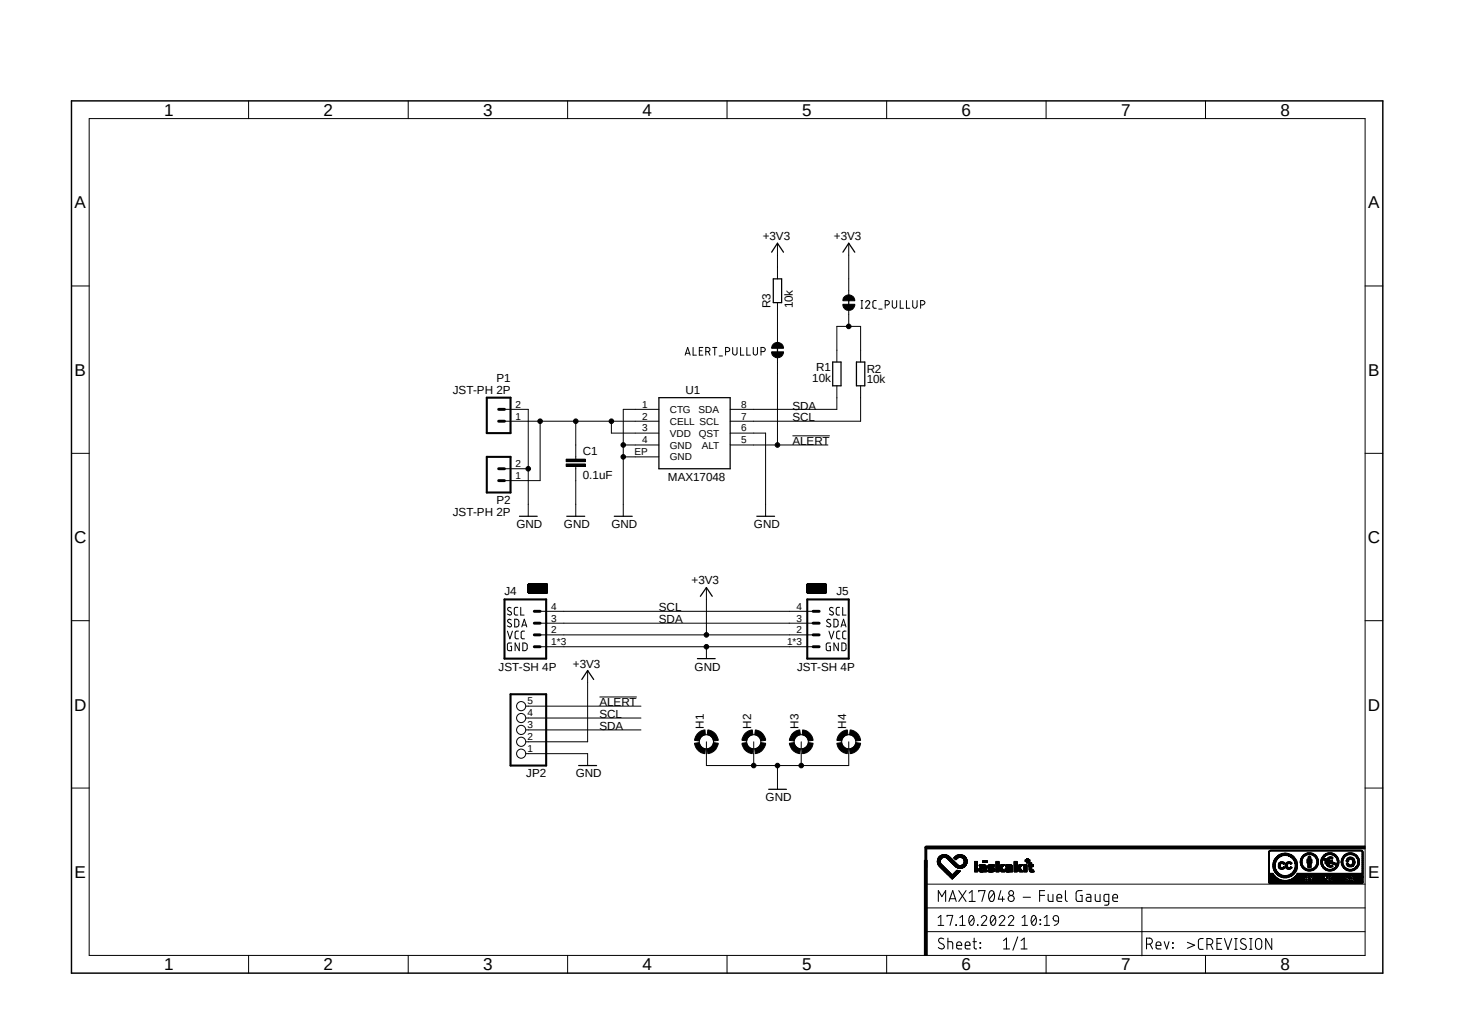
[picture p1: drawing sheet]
<svg xmlns="http://www.w3.org/2000/svg" width="297mm" height="210mm" viewBox="0 0 297 210" stroke-linecap="round" stroke-linejoin="round" font-family="sans-serif">
<defs><g id="words">
<g font-size="3.5">
<text x="33.4" y="23.5">1</text>
<text x="65.7" y="23.5">2</text>
<text x="98.1" y="23.5">3</text>
<text x="130.6" y="23.5">4</text>
<text x="162.9" y="23.5">5</text>
<text x="195.3" y="23.5">6</text>
<text x="227.8" y="23.5">7</text>
<text x="260.1" y="23.5">8</text>
<text x="15.2" y="42.3">A</text>
<text x="278" y="42.3">A</text>
<text x="15.2" y="76.3">B</text>
<text x="278" y="76.3">B</text>
<text x="15.1" y="110.3">C</text>
<text x="277.9" y="110.3">C</text>
<text x="15.1" y="144.3">D</text>
<text x="277.9" y="144.3">D</text>
<text x="15.2" y="178.3">E</text>
<text x="278" y="178.3">E</text>
<text x="33.4" y="197.1">1</text>
<text x="65.7" y="197.1">2</text>
<text x="98.1" y="197.1">3</text>
<text x="130.6" y="197.1">4</text>
<text x="162.9" y="197.1">5</text>
<text x="195.3" y="197.1">6</text>
<text x="227.8" y="197.1">7</text>
<text x="260.1" y="197.1">8</text>
</g>
<g font-size="2.4">
<text x="154.9" y="48.8">+3V3</text>
<text x="169.4" y="48.8">+3V3</text>
<text x="156.6" y="62.7" transform="rotate(-90 156.6 62.7)">R3</text>
<text x="161.1" y="62.7" transform="rotate(-90 161.1 62.7)">10k</text>
<text x="100.8" y="77.6">P1</text>
<text x="165" y="77.5">10k</text>
<text x="165.8" y="75.4">R1</text>
<text x="176.1" y="77.9">10k</text>
<text x="176.1" y="75.7">R2</text>
<text x="92" y="80.1">JST-PH 2P</text>
<text x="139.3" y="79.9">U1</text>
<text x="161" y="83.2">SDA</text>
<text x="161" y="85.6">SCL</text>
<text x="118.4" y="92.5">C1</text>
<text x="161" y="90.4">ALERT</text>
<text x="118.4" y="97.3">0.1uF</text>
<text x="135.7" y="97.7">MAX17048</text>
<text x="92" y="104.7">JST-PH 2P</text>
<text x="100.8" y="102.3">P2</text>
<text x="104.9" y="107.3">GND</text>
<text x="114.6" y="107.3">GND</text>
<text x="124.2" y="107.3">GND</text>
<text x="153.2" y="107.3">GND</text>
<text x="140.5" y="118.7">+3V3</text>
<text x="102.5" y="120.9">J4</text>
<text x="133.9" y="124.2">SCL</text>
<text x="169.9" y="120.9">J5</text>
<text x="133.9" y="126.6">SDA</text>
<text x="101.3" y="136.3">JST-SH 4P</text>
<text x="116.4" y="135.6">+3V3</text>
<text x="141.1" y="136.2">GND</text>
<text x="161.9" y="136.3">JST-SH 4P</text>
<text x="121.8" y="143.4">ALERT</text>
<text x="121.8" y="148.3">SDA</text>
<text x="121.8" y="145.8">SCL</text>
<text x="143" y="148" transform="rotate(-90 143 148)">H1</text>
<text x="152.6" y="148" transform="rotate(-90 152.6 148)">H2</text>
<text x="162.2" y="148" transform="rotate(-90 162.2 148)">H3</text>
<text x="171.9" y="148" transform="rotate(-90 171.9 148)">H4</text>
<text x="106.9" y="157.8">JP2</text>
<text x="117" y="157.9">GND</text>
<text x="155.5" y="162.7">GND</text>
</g>
<g font-size="2">
<text x="104.7" y="82.8">2</text>
<text x="130.5" y="82.8">1</text>
<text x="136.1" y="83.9">CTG</text>
<text x="141.9" y="83.9">SDA</text>
<text x="150.5" y="82.8">8</text>
<text x="104.7" y="85.2">1</text>
<text x="130.5" y="85.2">2</text>
<text x="130.5" y="87.6">3</text>
<text x="136.1" y="86.3">CELL SCL</text>
<text x="136.1" y="88.7">VDD</text>
<text x="142" y="88.7">QST</text>
<text x="150.5" y="87.6">6</text>
<text x="150.5" y="85.2">7</text>
<text x="104.7" y="94.9">2</text>
<text x="128.9" y="92.5">EP</text>
<text x="130.5" y="90">4</text>
<text x="136.1" y="91.1">GND</text>
<text x="136.1" y="93.5">GND</text>
<text x="142.6" y="91.1">ALT</text>
<text x="150.5" y="90">5</text>
<text x="104.7" y="97.3">1</text>
<text x="112" y="123.8">4</text>
<text x="161.8" y="123.8">4</text>
<text x="112" y="131">1*3</text>
<text x="112" y="128.7">2</text>
<text x="112" y="126.2">3</text>
<text x="159.9" y="131">1*3</text>
<text x="161.8" y="128.7">2</text>
<text x="161.8" y="126.2">3</text>
<text x="107.1" y="143.1">5</text>
<text x="107.1" y="147.9">3</text>
<text x="107.1" y="145.5">4</text>
<text x="107.1" y="152.7">1</text>
<text x="107.1" y="150.3">2</text>
</g>
</g></defs>
<path d="M14.2 20.2l267.1 177.8M281.3 20.2l-267.1 177.8" fill="none" stroke="#fff" stroke-width=".2"/>
<g fill="none" stroke="#000" stroke-width=".2">
<path d="M18.1 24.1h259.2v170h-259.2zM50.5 20.5v3.6M82.9 20.5v3.6M115.3 20.5v3.6M147.7 20.5v3.6M180.1 20.5v3.6M212.5 20.5v3.6M244.9 20.5v3.6M14.5 58.1h3.6M157.9 49.4v7.2M172.4 49.4v10.5M172.4 59.9a1.16 1.16 0 0 1 1.3 1.2h-1.3z"/>
<path d="M277.3 58.1h3.6M139.2 72.1l.5-1.5 .5 1.5M139.3 71.8h.8M140.8 70.6v1.5h.7M142.1 71.2h.5M142.8 70.6h-.7v1.5h.7M143.4 71.4h.4a.42 .42 0 0 0 .4-.4 .42 .42 0 0 0-.4-.4h-.4v1.5M143.9 71.4l.3 .7M144.8 70.6h.8M145.2 70.6v1.5M146.1 72.3h.7M147.4 71.4h.4a.42 .42 0 0 0 .5-.4 .42 .42 0 0 0-.5-.4h-.4v1.5"/>
<path d="M148.8 70.6v1.1a.45 .45 0 0 0 .5 .4 .45 .45 0 0 0 .4-.4v-1.1M150.5 70.6v1.5h.6M151.7 70.6v1.5h.7M153 70.6v1.1a.42 .42 0 0 0 .5 .4 .42 .42 0 0 0 .4-.4v-1.1M154.6 71.4h.5a.42 .42 0 0 0 .4-.4 .42 .42 0 0 0-.4-.4h-.5v1.5M156.8 71.5h2.4a1.21 1.21 0 0 1-1.2 1.2 1.21 1.21 0 0 1-1.2-1.2zM157.1 69.9l.8-.3v1.1h-1.1zM157.9 61.5v8.1M157.9 72.7v17.7M157.9 69.6a1.16 1.16 0 0 1 1.3 1.1h-1.3zM170 73.5v-7.2h4.8v7.2M170 78.4v4.7h-21.7"/>
<path d="M171.2 61.8h2.5a1.21 1.21 0 0 1-1.3 1.2 1.21 1.21 0 0 1-1.2-1.2zM171.6 60.2l.8-.3v1.2h-1.2l.1-.6zM172.4 63v3.3M174.8 78.4v7.2h-26.5M174.9 62.6h.4M174.9 61h.4M175.1 61v1.6M175.9 61.4a.42 .42 0 0 1 .5-.3 .42 .42 0 0 1 .2 .6l-.7 .9h.8M178 61l-.5 .1-.2 .3 .1 1 .6 .2M178.5 62.8h.7M179.8 61.9h.5a.45 .45 0 0 0 .4-.4 .45 .45 0 0 0-.4-.5h-.5v1.6M181.3 61v1.2a.45 .45 0 0 0 .4 .4 .45 .45 0 0 0 .5-.4v-1.2"/>
<path d="M182.9 61v1.6h.7M184.1 61v1.6h.7M185.4 61v1.2a.44 .44 0 0 0 .3 .4 .44 .44 0 0 0 .5-.2l.1-1.4M187 61.9h.5a.45 .45 0 0 0 .4-.4 .45 .45 0 0 0-.4-.5h-.5v1.6M14.5 92.1h3.6M102.5 85.6h31.4M102.5 83.1h4.8v21.8M102.5 95.2h4.8M109.7 85.6v12h-7.2M115 94.2h3.9v.5h-3.9zM115 93.3h3.9v.5h-3.9zM117 85.6v7.7"/>
<path d="M117 94.7v10.2M124.2 85.6v2.4h9.7M126.6 90.4h7.3M126.6 92.8h7.3M133.9 83.1h-7.3v21.8M148.3 88h7.2v16.9M148.3 90.4h19.9M161 88.5h7.6M277.3 92.1h3.6M107.3 120h.2M107.3 119.9h.2M107.3 119.8h.2"/>
<path d="M107.3 119.7h.2M107.3 119.6h.2M107.3 119.5h.2M107.3 119.4h.2M107.3 119.3h.2M107.3 119.3h1.1M107.3 119.2h1.1M107.3 119.1h1.1M107.3 119.1h1.2M107.3 119h1.2M107.3 119h1.3M107.3 118.8h1.4"/>
<path d="M107.3 118.8h1.3M107.3 118.7h1.3M107.3 118.7h3.8M107.4 118.6h3.7M107.4 118.5h3.6M107.7 120h.1M107.7 119.8h.3M107.7 119.7h.3M107.7 119.6h.3M107.7 119.5h.3M107.7 119.4h.3M107.7 119.3h.3"/>
<path d="M107.7 119.9h.3M107.8 119.9l.1 .1M107.9 119.9v.1M108 120h.1M108.1 119.9v.1M108.2 119.9h.7M108.2 119.8h.7M108.2 119.7h.7M108.2 119.6l.7 .1M108.2 119.6h.6M108.2 119.5h.6M108.2 119.5h.5"/>
<path d="M108.2 119.5h.4M108.2 119.4h.3M108.2 119.3h.3M108.2 119.3h.2M108.2 120h.2M108.5 119.2h2.6M108.6 119.3h.7M108.6 119.1h2.5M108.6 119.9l.1 .1M108.7 119.4h.6M108.7 118.7h.1M108.7 118.9l.1 .1"/>
<path d="M108.7 119.9l.1 .1M108.8 119.9v.1M108.8 118.7v.1M108.8 119v.1M108.8 118.7l2.3 .1M108.8 119l.1 .1M108.8 118.9l.1 .1M108.8 118.8h2.3M108.9 119.5h.4M108.9 118.7h2.2M108.9 120h.4M109 119h2.1"/>
<path d="M109 119.9h.3M109 119.6h.3M109 119.5h.3M109.1 119.8h.2M109.1 119.7h.2M109.1 119.6h.2M109.4 119.8h.4M109.4 119.7h.4M109.4 119.6h.4M109.4 119.5h.4M109.4 119.4h.4M109.4 119.3h.4"/>
<path d="M109.4 119.9h.3M109.6 119.9v.1M109.7 120h-.1M109.8 119.9l.1 .1M109.9 120h.3M109.9 119.9h.3M109.9 119.8h.3M109.9 119.7h.3M109.9 119.6h.3M109.9 119.5h.3M109.9 119.4h.3M109.9 119.3h.3"/>
<path d="M110.3 120h.1M110.3 119.3l.1 .1M110.3 119.8h.5M110.3 119.7h.5M110.3 119.6h.5M110.3 119.5h.5M110.3 119.3h.1M110.4 119.9h.3M110.4 119.8h.3M110.4 119.5h.4M110.4 119.4h.3M110.5 119.3h.2"/>
<path d="M110.5 119.9l.1 .1M110.5 119.3l.1 .1M110.5 119.2l-2 .1M110.6 119.3v.1M110.6 119.2v.1M110.6 119.2l.5 .1M110.8 120h.3M110.8 119.3h.3M110.8 119.9h.3M110.9 119.4h.2M110.9 119.8h.2M110.9 119.5h.2"/>
<path d="M111 119.7h.1M111 119.6h.1M111 119.5h.1M111.1 119l-2.5 .1M111.1 118.9h-3.8M143.5 119.3v9.6M164 120h.2M164 119.9h.2M164 119.8h.2M164 119.7h.2M164 119.6h.2M164 119.5h.2"/>
<path d="M164 119.4h.2M164 119.3h.2M164 119.3h1.1M164 119.2h1.1M164 119.1h1.1M164 119h1.1M164 119h1.2M164 119h1.3M164 118.8h1.4M164 118.8h1.3M164 118.7h1.3M164 118.7h1.2"/>
<path d="M164 118.6h3.7M164.1 118.5h3.6M164.3 119.9h.4M164.3 119.8h.4M164.3 119.7h.4M164.3 119.6h.4M164.3 119.5h.4M164.3 119.4h.4M164.3 119.3h.4M164.5 119.9v.1M164.5 119.9l.1 .1M164.7 120h-.1"/>
<path d="M164.8 119.9h.7M164.8 119.8h.8M164.8 119.7h.8M164.8 119.6h.8M164.8 119.6h.7M164.8 119.5h.6M164.8 119.5h.5M164.8 119.4h.4M164.8 119.3h.3M164.9 120h.2M165.2 119.3h.7M165.2 119.3h2.1"/>
<path d="M165.2 119.2h2.6M165.2 119.1h2.6M165.3 119.3h.6M165.3 118.7h.2M165.3 119.9l.1 .1M165.4 119.4h.5M165.4 118.7v.1M165.4 119.9v.1M165.4 118.9v.1M165.5 118.8h2.3M165.5 119v.1M165.5 118.9v.1"/>
<path d="M165.5 119.5h.4M165.5 118.7h2.3M165.5 119l.1 .1M165.6 118.7h2.2M165.6 120h.4M165.6 119.5h.3M165.7 119.9h.3M165.7 119.5h.2M165.7 119h2.1M165.7 119.8h.2M165.7 119.6h.2M165.7 119.7h.2"/>
<path d="M166.1 119.8h.3M166.1 119.8h.4M166.1 119.7h.4M166.1 119.6h.4M166.1 119.5h.4M166.1 119.4h.4M166.1 119.3h.4M166.1 119.9h.3M166.2 119.9l.1 .1M166.4 120h-.1M166.4 120h.1M166.4 119.9v.1"/>
<path d="M166.5 119.9v.1M166.6 120h.2M166.6 119.9h.2M166.6 119.8h.2M166.6 119.7h.2M166.6 119.6h.2M166.6 119.5h.2M166.6 119.4h.2M166.6 119.3h.2M167 119.3h.1M167 119.3v.1M167 120h.1"/>
<path d="M167 119.8h.4M167 119.7h.5M167 119.6h.5M167 119.5h.5M167 119.5h.4M167 119.9h.4M167 119.4h.4M167.1 119.3h.2M167.2 119.9v.1M167.2 119.3l.1 .1M167.3 119.9v.1M167.3 119.2l.5 .1"/>
<path d="M167.4 119.3h.4M167.5 120h.3M167.5 119.9h.3M167.5 119.4h.3M167.5 119.3h.3M167.6 119.8h.2M167.6 119.7h.2M167.6 119.6h.2M167.6 119.5h.2M167.8 119l-2.5 .1M167.8 118.9h-3.8M167.8 118.6l-3.8 .1"/>
<path d="M14.5 126.1h3.6M103.1 128.2l.5 1.6 .5-1.6M103.8 125.9l-.2-.1a.34 .34 0 0 0-.4 .1 .34 .34 0 0 0 .1 .5l.5 .3a.34 .34 0 0 1 .1 .4 .34 .34 0 0 1-.3 .2l-.5-.2M103.8 123.5l-.2-.1a.34 .34 0 0 0-.5 .3l.2 .3 .5 .3a.34 .34 0 0 1 .1 .4 .34 .34 0 0 1-.3 .2l-.5-.2M103.9 130.6h-.5l-.3 .2v1l.2 .3 .6 .1v-.9h-.2M104.6 125.8l.6 .1 .2 .3v.7l-.4 .4h-.4zM105.2 123.4h-.6l-.1 .3v1.1l.7 .1M105.3 128.2h-.5l-.2 .3 .1 1.1 .6 .2M105.5 130.6v1.6l-.9-1.6v1.6M105.8 123.4v1.5h.7M106 127.3l.5-1.5 .5 1.5M106.1 127h.8"/>
<path d="M106.2 130.6l.6 .1 .3 .3-.1 1-.4 .2h-.4zM106.6 128.2h-.6l-.1 .3v1.1l.7 .2M107.3 120.4h3.8M107.3 120.4h.2M107.3 120.3h.2M107.3 120.2h.2M107.3 120.1h.2M107.4 120.5h3.7M107.4 120.5h3.6M107.7 120.4h2.5M107.7 120.3h2.5M107.7 120.2h2.5"/>
<path d="M107.7 120.1h2.5M107.7 120l2.5 .1M107.9 120.1h.1M107.9 120h.2M108.2 120.1h.1M108.2 120h.3M108.6 120.1h.1M108.7 120.1h.1M108.8 120h.6M109.5 120.1h.1M109.6 120.1h.1M109.7 131.4h55.5"/>
<path d="M109.7 128.9h55.5M109.7 126.6h55.5M109.7 124.2h55.5M110.3 120.4h.8M110.3 120.3h.8M110.3 120.2h.8M110.3 120.1h.8M110.5 120.1h.1M110.6 120.1h.1M110.7 120.1h.1M110.7 120h.4M119.4 136.2v14.5h-12.6"/>
<path d="M143.5 131.4v2.4M164 120.4h3.8M164 120.4h.2M164 120.3h.2M164 120.2h.2M164 120.1h.2M164 120.5h3.7M164.1 120.5h3.6M164.3 120.3h2.5M164.3 120.2h2.5M164.3 120.1h2.5M164.3 120h.1"/>
<path d="M164.3 120v.1M164.3 120.4h2.5M164.5 120.1h.1M164.8 120.1h.1M165.2 120.1h.1M165.3 120.1h.1M165.4 120.1h.1M165.5 120h.6M166.2 120.1h.1M167 120.4h.8M167 120.3h.8M167 120.2h.8"/>
<path d="M167 120.1h.8M167.2 120.1h.1M167.3 120.1h.1M167.4 120h.4M168.4 128.2l.5 1.6 .5-1.6M168.7 125.9l-.2-.1a.34 .34 0 0 0-.5 .1 .34 .34 0 0 0 .1 .5l.5 .3a.34 .34 0 0 1 .2 .4 .34 .34 0 0 1-.4 .2l-.5-.2M168.7 130.6h-.5l-.3 .2v1l.1 .3 .7 .1v-.9h-.3M169.2 123.5l-.2-.1a.34 .34 0 0 0-.5 .3l.2 .3 .5 .3a.34 .34 0 0 1 .1 .4 .34 .34 0 0 1-.3 .2l-.5-.2M169.4 125.8l.7 .1 .2 .3v.7l-.5 .4h-.4zM170.3 130.6v1.6l-.9-1.6v1.6M170.6 123.4h-.5l-.2 .3v1.1l.7 .1M170.6 128.2h-.5l-.1 .3v1.1l.6 .2"/>
<path d="M170.9 127.3l.5-1.5 .5 1.5M171 127h.7M171 130.6h.4l.4 .2a1.22 1.22 0 0 1-.1 1.3l-.7 .1zM171.2 123.4v1.5h.7M171.9 128.2h-.5l-.2 .3v1.1l.7 .2M277.3 126.1h3.6M106.8 153.1h12.6v2.4M106.8 148.3h23.4M106.8 145.8h23.4M106.8 143.4h23.4M121.8 141.6h7.6M141.1 151l.9-.2a1.5 1.5 0 0 0 1.3 1.3l-.1 1a2.4 2.4 0 0 1-2.1-2.1z"/>
<path d="M141.6 149.1a2.15 2.15 0 0 1 1.6-.8l.1 .9a1.5 1.5 0 0 0-1.3 1.3l-.9-.1zM143.5 150.7v4.8h28.9v-4.8M143.7 152.1a1.5 1.5 0 0 0 1.2-1.3l1 .2v.2a2.4 2.4 0 0 1-2.1 1.9zM143.8 148.3a2.4 2.4 0 0 1 2.1 2.1l-1 .1a1.5 1.5 0 0 0-1.2-1.3zM150.7 151l1-.2a1.5 1.5 0 0 0 1.3 1.3l-.2 1a2.32 2.32 0 0 1-2.1-2.1zM151.2 149.1a2.34 2.34 0 0 1 1.6-.8l.2 .9a1.5 1.5 0 0 0-1.3 1.3l-1-.1zM153.1 150.7v4.8M153.3 152.1a1.5 1.5 0 0 0 1.3-1.3l.9 .2a2.41 2.41 0 0 1-2 2.1zM153.5 148.3a2.32 2.32 0 0 1 2 2.1l-.9 .1a1.5 1.5 0 0 0-1.3-1.3zM157.9 155.5v4.8M160.4 151l.9-.2a1.5 1.5 0 0 0 1.3 1.3l-.1 1a2.4 2.4 0 0 1-2.1-2.1zM160.9 149.1a2.34 2.34 0 0 1 1.6-.8l.1 .9a1.5 1.5 0 0 0-1.3 1.3l-.9-.1z"/>
<path d="M162.8 150.7v4.8M163 152.1a1.5 1.5 0 0 0 1.3-1.3l.9 .2a2.4 2.4 0 0 1-2.1 2.1zM163.1 148.3a2.4 2.4 0 0 1 2.1 2.1l-.9 .1a1.5 1.5 0 0 0-1.3-1.3zM170 151l1-.2a1.5 1.5 0 0 0 1.3 1.3l-.2 1a2.4 2.4 0 0 1-2.1-2.1zM170.5 149.1a2.34 2.34 0 0 1 1.6-.8l.2 .9a1.5 1.5 0 0 0-1.3 1.3l-1-.1zM172.6 152.1a1.39 1.39 0 0 0 1.3-1.3l.9 .2a2.4 2.4 0 0 1-2.1 2.1zM172.7 148.3a2.4 2.4 0 0 1 2.1 2.1l-.9 .1a1.39 1.39 0 0 0-1.3-1.3zM14.5 160.1h3.6M187.8 174.8h.6v19.3h-.6zM188.1 171.8h89.2v.6h-89.2zM188.1 179.6h89.2M190.4 175.1h.7"/>
<path d="M190.4 175l.7 .1M190.4 175h.6M190.4 174.9h.6M190.4 174.8h.7M190.5 175.5h.7M190.5 175.4h.7M190.5 175.4h.6M190.5 175.3h.6M190.5 175.2h.6M190.5 174.8h.6M190.5 174.7h.6M190.5 174.6h.6"/>
<path d="M190.5 174.5h.7M190.5 174.4h.8M190.6 175.7h.8M190.6 175.6h.7M190.6 174.4h.7M190.6 175.7h.9M190.6 174.2h.9M190.6 174.2h1M190.6 174.2h1.1M190.7 175.8l.9 .1M190.7 175.8h.8M190.7 174.1h2.3"/>
<path d="M190.8 175.9h.8M190.8 174.1h2.2M190.8 176h.9M190.8 174h2.1M190.8 173.9h2.1M190.9 176.1h1M190.9 176h.9M190.9 173.9h1.9M191 176.1h.9M191 173.9h1.7M191 173.8h1.7M191.1 176.2h.8"/>
<path d="M191.1 176.2h.9M191.1 176.3l1 .1M191.1 176.3h.9M191.1 173.7h1.4M191.2 174.5l-.7 .1M191.2 173.7h1.3M191.3 176.4h.9M191.3 176.5h.9M191.4 176.5h.9M191.4 173.7h.9M191.4 173.6h.9M191.4 176.6h1"/>
<path d="M191.4 174.3h-.8M191.5 176.7h.9M191.5 173.6h.7M191.6 176.7h.8M191.6 176.7h.9M191.6 176.8l1 .1M191.6 176.8h.9M191.8 176.9h.9M191.8 177h.9M191.9 177h.9M191.9 177h.8M191.9 177.1h.9"/>
<path d="M192 177.2h.9M192 177.2h1M192 174.2h1.1M192.1 177.2h.9M192.1 174.2h1M192.2 177.3h.8M192.2 177.3l.9 .1M192.2 174.2h.9M192.3 177.4h.9M192.3 174.3h1M192.3 177.5h.9M192.4 177.5h.9"/>
<path d="M192.4 174.4h.9M192.4 177.6h1M192.5 174.5h.9M192.5 177.7h.9M192.6 177.7h.8M192.6 174.5l.9 .1M192.6 177.8h1.7M192.7 177.8h1.5M192.7 174.7h.9M192.7 174.6h.8M192.8 174.8h.9M192.8 174.7h.8"/>
<path d="M192.8 177.9h1.3M192.8 174.8h1M192.9 178h1.1M192.9 178h1.2M192.9 174.9h.9M193 178.1h.9M193 178.1h1M193 174.9h.8M193 175h.9M193.1 178.2h.7M193.1 175l.9 .1M193.2 178.3h.6"/>
<path d="M193.2 175.1h.9M193.2 178.4h.5M193.2 178.3h.5M193.2 175.2h.9M193.3 175.2h.8M193.3 178.4h.3M193.3 175.3h.9M193.3 178.5h.2M193.3 175.3h1M193.4 178.6h.1M193.4 178.5h.1M193.4 175.4h1"/>
<path d="M193.4 175.4h.9M193.5 177.7h.8M193.5 177.7h.9M193.5 175.5h.9M193.6 177.5h.9M193.6 175.6h.9M193.7 177.5h.8M193.7 175.6h.9M193.7 177.5h.9M193.7 175.7h.9M193.8 177.4h.8M193.8 177.4h.9"/>
<path d="M193.8 175.7h.9M193.8 174.3h.8M193.8 174.2h.9M193.8 174.2h1M193.8 174.2h1.1M193.8 175.8h2.4M193.8 175.8h1.1M193.9 177.3h.8M193.9 174.4h.5M193.9 174.1h2.3M193.9 177.2h.9M193.9 175.9h2.2"/>
<path d="M194 177.2h.9M194 174.5h.4M194 176h2.1M194 175.9h2.1M194 174h2.1M194 173.9h2.1M194.1 176h1.9M194.1 174.5h.2M194.1 176.1h1.9M194.1 174.6h.1M194.1 177h.9M194.1 173.9h1.9"/>
<path d="M194.2 177h.9M194.2 176.1h1.7M194.2 173.9h1.7M194.2 176.9h.9M194.2 173.8h1.7M194.3 176.9h.8M194.4 176.2h1.4M194.4 173.7h1.3M194.4 176.8h.1M194.4 176.7h.1M194.4 176.2h1.3M194.4 177.6h-.9"/>
<path d="M194.5 176.3h1.1M194.6 173.7h.9M194.6 173.6h.9M194.7 173.6h.7M194.9 176.4h.3M194.9 177.1h-.8M195.2 174.2h1.1M195.2 175.8h1M195.3 174.2h1M195.4 175.7h.9M195.4 174.2h.9M195.5 174.3h.8"/>
<path d="M195.5 175.6h.8M195.6 174.4h.7M195.7 175.5h.6M195.7 175.5h.7M195.7 174.5h.7M195.7 175.4h.7M195.7 174.6h.8M195.8 174.7h.7M195.8 175.3h.7M195.8 175.2h.7M195.8 174.8h.7M195.9 175.1h.5"/>
<path d="M195.9 175h.5M195.9 175h.6M195.9 174.9h.6M195.9 174.9h.5M196.3 175.6h-.7M196.5 175.3h-.8M198 177.1h.6M198 177h.6M198 176.9h.6M198 176.8h.6M198 176.7h.6M198 176.6h.6"/>
<path d="M198 176.5h.6M198 176.4h.6M198 176.3h.6M198 176.2h.6M198 176.1h.6M198 176h.6M198 175.9h.6M198 175.8h.6M198 175.7h.6M198 175.6h.6M198 175.5h.6M198 175.4h.6"/>
<path d="M198 175.3h.6M198 175.2h.6M198 175.1h.6M198 175h.6M198.8 176.8h1.6M198.8 176.7h.7M198.8 176.7h.6M198.8 176.5h.8M198.9 176.9h1.5M198.9 176.5h1.5M198.9 176.4h1.5M198.9 177h1.5"/>
<path d="M198.9 175.8l1.4 .1M198.9 175.8h1.3M198.9 175.7h1.3M199 177h1.4M199 176h1.4M199 175.9h1.4M199.1 177.1h1.3M199.1 176.1h.2M199.1 176.3h1.3M199.1 176.1h.1M199.1 175.6h1M199.2 177.2h.4"/>
<path d="M199.2 176.2h1.2M199.2 175.6h.7M199.4 176.6h-.6M199.6 176.7h.8M199.6 175.2h1M199.6 175.1h1M199.6 175h1M199.6 174.9h1M199.6 174.8h1M199.7 176.7h.7M199.7 176.1h.7M199.8 176.1h.6"/>
<path d="M199.8 176.7h.6M199.8 176.6h.6M199.8 176.5h.6M199.8 176.2h.6M200.6 177h1.4M200.6 176.9h1.5M200.6 176.1h.9M200.6 176.1h.7M200.6 176h.7M200.7 177h1.2M200.7 176.8h1.4M200.7 176.3h1.2"/>
<path d="M200.7 176.2h1.1M200.7 176.2h1M200.7 176h1.3M200.7 175.9h1.3M200.7 176.7h1.4M200.7 176.7h.6M200.7 176.3h1.3M200.7 177.1h1.1M200.7 176.4h1.4M200.7 175.8h1.3M200.8 176.7h.1M200.8 176.6h.1"/>
<path d="M200.8 175.7h1.3M200.9 176.5h1.2M200.9 176.4h1.2M201 176.5h1.1M201 175.6h.9M201 177.2h.5M201.1 175.6h.7M201.3 176.6h.8M201.4 176.7h.7M201.5 176.7h.6M201.6 176h.3M201.7 176.1h.2"/>
<path d="M202 175.8l-1.3 .1M202.4 177.1h.5M202.4 177h.5M202.4 176.9h.5M202.4 176.8h.5M202.4 176.7h.6M202.4 176.7h1.4M202.4 176.6h1.4M202.4 176.5h1.4M202.4 176.5h1.3M202.4 176.4h1.3M202.4 176.4h1.2"/>
<path d="M202.4 176.3l1.2 .1M202.4 176.3h1.1M202.4 176.2h1.1M202.4 176.1h1.2M202.4 176.1h1.3M202.4 176h1.4M202.4 176h.5M202.4 175.9h.5M202.4 175.8h.5M202.4 175.7h.5M202.4 175.6h.5M202.4 175.5h.5"/>
<path d="M202.4 175.4h.5M202.4 175.3h.5M202.4 175.2h.5M202.4 175.1h.5M202.4 175h.5M203 176h.8M203.1 175.9h.7M203.1 175.9h.8M203.1 176.7h.8M203.2 176.7h.7M203.2 176.8l.8 .1M203.2 176.8h.7"/>
<path d="M203.2 175.8h.8M203.2 175.7h.8M203.3 176.9h.7M203.3 175.7h.8M203.4 177h.7M203.4 177h.6M203.4 175.6h.7M203.4 177.1h.7M204 175.8l-.8 .1M204.2 176.7h.7M204.2 176.7h.6M204.2 176.8h1.5"/>
<path d="M204.2 176.5h.7M204.2 176.5h1.5M204.2 176.4h1.5M204.3 177h1.4M204.3 176.9h1.4M204.3 176.4h1.4M204.3 175.9h1.4M204.3 175.8h1.4M204.3 175.8h1.3M204.3 175.7h1.3M204.3 175.7h1.2M204.3 176h1.4"/>
<path d="M204.3 176.1h.3M204.4 177.1h1.3M204.4 176.1h.1M204.4 176.3h1.3M204.4 175.6h1M204.5 176.2h1.2M204.6 177.2h.4M204.6 175.6h.7M204.8 176.6h-.6M205 176.7h.7M205.1 176.7h.6M205.1 176.1h.6"/>
<path d="M205.1 176.6h.6M205.1 176.5h.6M205.1 176.2h.6M206 177.1h.6M206 177h.6M206 176.9h.6M206 176.8h.6M206 176.7h.7M206 176.6h1.4M206 176.5h1.4M206 176.4h1.3M206 176.3l1.3 .1"/>
<path d="M206 176.3h1.2M206 176.2h1.2M206 176.1h1.3M206 176.1h1.4M206 176h1.4M206 176h.6M206 175.9h.6M206 175.8h.6M206 175.7h.6M206 175.6h.6M206 175.5h.6M206 175.4h.6"/>
<path d="M206 175.3h.6M206 175.2h.6M206 175.1h.6M206 175h.6M206.7 176h.7M206.8 175.9h.7M206.8 175.9h.8M206.8 176.7h.8M206.8 176.7h.7M206.9 176.8l.8 .1M206.9 176.8h.7M206.9 175.8h.7"/>
<path d="M206.9 175.7h.8M207 177h.8M207 177h.7M207 176.9h.7M207 175.7h.8M207.1 177h.8M207.1 175.6h.7M207.1 177.1h.8M207.6 175.8l-.8 .1M208 177.1h.6M208 177h.6M208 176.9h.6"/>
<path d="M208 176.8h.6M208 176.7h.6M208 176.6h.6M208 176.5h.6M208 176.4h.6M208 176.3h.6M208 176.2h.6M208 176.1h.6M208 176h.6M208 175.9h.6M208 175.8h.6M208 175.7h.6"/>
<path d="M208 175.6h.6M208.3 175h.9M208.3 174.9h.9M208.3 174.8h.9M208.3 174.7h.9M208.3 174.6h.9M208.5 175.3h.5M208.5 175.2h.5M208.5 175.1h.5M208.5 175h.5M208.5 174.5h.5M208.5 174.4h.5"/>
<path d="M208.9 176h1M208.9 175.9h1M208.9 175.8h1M208.9 175.7h1M208.9 175.6h1M209 175.6h.9M209.1 176.7h.9M209.1 176.7h.5M209.1 176.6h.5M209.1 176.5h.5M209.1 176.4h.5M209.1 176.3h.5"/>
<path d="M209.1 176.2h.5M209.1 176.1h.5M209.1 175.5h.5M209.1 175.4h.5M209.1 175.3h.5M209.1 176.8h.9M209.2 177h.9M209.2 177h.8M209.2 176.9h.8M209.3 177.1h.8M209.5 177.2h.4M257.7 178.7l2.6 .1z"/>
<path d="M257.7 178.3l1.7 .1zM257.7 178l1.4 .1zM257.7 177.9l1.3 .1zM257.7 177.5h1zM257.7 177.3l.2 .1zM257.7 177.2l.2 .1zM257.7 177.2h.2zM257.7 177.1l.2 .1zM257.7 177l.2 .1zM257.7 177h.2zM257.7 176.9l.2 .1zM257.7 176.8l.2 .1z"/>
<path d="M257.7 176.7l.2 .1zM257.7 176.7h.2zM257.7 176.6l.2 .1zM257.7 176.5l.2 .1zM257.7 176.4l.2 .1zM257.7 176.4h.2zM257.7 176.3l.2 .1zM257.7 176.2l.2 .1zM257.7 176.1l.2 .1zM257.7 176.1h.2zM257.7 176l.2 .1zM257.7 175.9l.2 .1z"/>
<path d="M257.7 175.9h.2zM257.7 175.8l.2 .1zM257.7 175.7l.2 .1zM257.7 175.6l.2 .1zM257.7 175.6h.2zM257.7 175.5l.2 .1zM257.7 175.4l.2 .1zM257.7 175.3l.2 .1zM257.7 175.3h.2zM257.7 175.2l.2 .1zM257.7 175.1l.2 .1zM257.7 175l.2 .1z"/>
<path d="M257.7 174.9l.2 .1zM257.7 174.8l.2 .1zM257.7 174.8h.2zM257.7 174.7l.2 .1zM257.7 174.6l.2 .1zM257.7 174.5l.2 .1zM257.7 174.5h.2zM257.7 174.4l.2 .1zM257.7 174.3l.2 .1zM257.7 174.2l.2 .1zM257.7 174.1l.2 .1zM257.7 174l.2 .1z"/>
<path d="M257.7 173.9l.2 .1zM257.7 173.9h.2zM257.7 173.8l.2 .1zM257.7 173.7l.2 .1zM257.7 173.7h.2zM257.7 173.6l.2 .1zM257.7 173.5l.2 .1zM257.7 173.4l.2 .1zM257.7 173.3l.2 .1zM257.7 173.2l.2 .1zM257.7 173.1l.2 .1zM257.7 173.1h.2z"/>
<path d="M257.7 173l.2 .1zM257.7 172.9l.2 .1zM257.7 178.7h2.6M257.8 179.3l19.1 .1zM257.8 179.2l19.1 .1zM257.8 179.2h19.1zM257.8 179.1l19.1 .1zM257.8 179l19.1 .1zM257.8 178.9l7.2 .1zM257.8 178.8l7.2 .1zM257.8 178.8l2.9 .1zM257.8 178.7l2.6 .1z"/>
<path d="M257.8 178.6l2.3 .1zM257.8 178.6l2.2 .1zM257.8 178.6h2.1zM257.8 178.5l2 .1zM257.8 178.4l1.9 .1zM257.8 178.4l1.8 .1zM257.8 178.4h1.7zM257.8 178.3l1.7 .1zM257.8 178.2l1.5 .1zM257.8 178.1l1.4 .1zM257.8 178.1h1.4zM257.8 178l1.3 .1z"/>
<path d="M257.8 177.9l1.2 .1zM257.8 177.8l1.2 .1zM257.8 177.8l1.1 .1zM257.8 177.8h1.1zM257.8 177.7l1 .1zM257.8 177.6l1 .1zM257.8 177.5l.9 .1zM257.8 177.4l.8 .1zM257.8 178.6h2M257.8 179.3h19.1M257.8 179.2h19.1M257.8 179.1h19.1"/>
<path d="M257.8 179h19.1M257.8 179h7.2M257.8 178.9h7.2M257.8 178.8h2.9M257.8 178.8h2.6M257.8 178.7h2.3M257.8 178.6h2.2M257.8 172.9l.2 .1zM257.8 172.8l.2 .1zM257.8 179.4h19.1M257.9 172.8l.1 .1zM257.9 172.8h18.9z"/>
<path d="M257.9 172.8h18.9M258 172.7l18.7 .1zM258.1 172.7l18.5 .1zM258.1 172.7h18.5M258.6 176.1h.4zM258.6 176l.4 .1zM258.6 175.9l.4 .1zM258.6 175.9h.4zM258.6 175.8l.4 .1zM258.6 175.7l.4 .1zM258.6 175.6l.4 .1zM258.6 175.6h.4z"/>
<path d="M258.6 175.5l.4 .1zM258.6 175.4l.4 .1zM258.7 176.3l.4 .1zM258.7 176.2l.4 .1zM258.7 176.1l.4 .1zM258.7 175.4l.4 .1zM258.7 175.3l.4 .1zM258.7 175.3h.4zM258.7 175.2l.4 .1zM258.7 175.2l.5 .1zM258.7 176.5l.5 .1zM258.7 176.4l.4 .1z"/>
<path d="M258.7 176.4h.4zM258.7 175.1l.4 .1zM258.7 175l.5 .1zM258.7 176.7h.5zM258.7 176.6l.5 .1zM258.7 174.9l.5 .1zM258.8 176.7l.5 .1zM258.8 174.8l.4 .1zM258.8 174.8l.5 .1zM258.8 174.8h.5zM258.8 176.8l.5 .1zM258.8 174.7l.5 .1z"/>
<path d="M258.9 176.9l.5 .1zM258.9 174.7l.5 .1zM258.9 174.6l.5 .1zM258.9 177h.5zM259 177l.5 .1zM259 174.5l.5 .1zM259 177.1l.5 .1zM259 174.5h.5zM259 174.4l.5 .1zM259 177.2h.6zM259.1 177.2l.6 .1zM259.1 174.3l.5 .1z"/>
<path d="M259.1 174.3l.6 .1zM259.1 174.2l.6 .1zM259.2 177.3l.6 .1zM259.2 174.2l.6 .1zM259.2 177.4l.6 .1zM259.2 174.1l.6 .1zM259.3 177.4l.6 .1zM259.3 174.1l.6 .1zM259.3 177.5l.7 .1zM259.3 177.5h.6zM259.3 174l.6 .1zM259.4 174l.7 .1z"/>
<path d="M259.4 177.5l.7 .1zM259.4 173.9l.7 .1zM259.5 177.6l.8 .1zM259.5 177.6l.7 .1zM259.5 173.9l.7 .1zM259.5 173.9h.8zM259.5 177.7l.9 .1zM259.5 173.8l.9 .1zM259.6 173.7l1 .1zM259.6 177.8h1zM259.7 177.8l1.1 .1zM259.7 176.1l.5 .1z"/>
<path d="M259.7 176l.4 .1zM259.7 175.9l.4 .1zM259.7 175.9h.4zM259.7 175.8l.4 .1zM259.7 175.7l.4 .1zM259.7 175.6l.4 .1zM259.7 175.6h.4zM259.7 175.5l.4 .1zM259.7 175.4l.5 .1zM259.7 173.7l1.2 .1zM259.8 177.8l2.7 .1zM259.8 176.1h.4z"/>
<path d="M259.8 175.5l.4 .1zM259.8 175.4l.4 .1zM259.8 173.7h2.6zM259.8 177.9h2.7M259.8 173.7h2.6M259.8 176.2l1.2 .1zM259.8 176.2l.5 .1zM259.8 175.3l.5 .1zM259.8 177.9l2.6 .1zM259.8 176.3l1.1 .1zM259.8 175.2l1.1 .1zM259.8 173.6l2.6 .1z"/>
<path d="M259.8 177.9h2.6M259.9 177.9l2.4 .1zM259.9 176.3l1 .1zM259.9 175.3h1.1zM259.9 175.2l1 .1zM259.9 173.6l2.4 .1zM259.9 178h2.4M259.9 173.6h2.4M259.9 176.4h1zM260 178l2.2 .1zM260 176.4l.8 .1zM260 173.5l2.2 .1z"/>
<path d="M260 178h2.2M260 173.6h2.2M260 175.1l.9 .1zM260.1 178l2 .1zM260.1 175.1l.7 .1zM260.1 173.5l2 .1zM260.1 178.1h2M260.1 176.4l.6 .1zM260.1 175l.5 .1zM260.2 178.1h1.8zM260.2 173.4l1.7 .1zM260.3 178.1l1.5 .1z"/>
<path d="M260.3 176.5l.3 .1zM260.3 173.4l1.5 .1zM260.5 178.2l1.1 .1zM260.6 175.3l.5 .1zM260.6 173.3l1 .1zM260.6 176.2l.4 .1zM260.6 175.4l.4 .1zM260.7 176.1h.2zM260.7 175.5l.1 .1zM260.7 178.2l.7 .1zM260.7 176.1l.3 .1zM260.7 175.4l.2 .1z"/>
<path d="M260.8 176l.1 .1zM260.9 173.3l.4 .1zM261.1 175.9l.4 .1zM261.1 175.9h.4zM261.1 175.8l.4 .1zM261.1 175.7l.4 .1zM261.1 175.6l.4 .1zM261.1 175.6h.4zM261.2 176.2l.5 .1zM261.2 176.1h.4zM261.2 176l.4 .1zM261.2 176l.3 .1z"/>
<path d="M261.2 175.5l.3 .1zM261.2 175.5l.4 .1zM261.2 175.4l.4 .1zM261.2 176.1l.5 .1zM261.2 175.4l.5 .1zM261.2 175.3l.5 .1zM261.2 173.7l1.3 .1zM261.3 176.3l1.1 .1zM261.3 176.2l1.2 .1zM261.3 175.3h1.2zM261.3 176.3l1 .1zM261.3 175.2l1.1 .1z"/>
<path d="M261.4 177.8l1.1 .1zM261.4 176.4h.9zM261.4 175.2l1 .1zM261.4 175.1l.9 .1zM261.5 176.4l.7 .1zM261.5 178.8l3.5 .1zM261.5 178.8h3.5M261.5 176.4l.6 .1zM261.5 175.1l.7 .1zM261.6 177.8h1zM261.6 175l.5 .1zM261.6 173.7l1 .1z"/>
<path d="M261.7 178.7l3.3 .1zM261.7 176.5l.3 .1zM261.7 173.8l1 .1zM261.7 178.8h3.3M261.8 177.7l.8 .1zM261.9 177.6l.8 .1zM261.9 173.9h.8zM261.9 178.7l3.1 .1zM261.9 178.7h3.1M262 177.6l.8 .1zM262 173.9l.8 .1zM262 176.2l.5 .1z"/>
<path d="M262 175.3l.5 .1zM262.1 178.6l2.9 .1zM262.1 177.5l.7 .1zM262.1 175.4l.3 .1zM262.1 173.9l.7 .1zM262.1 178.7h2.9M262.1 176.1l.4 .1zM262.1 175.4l.2 .1zM262.2 178.6l2.8 .1zM262.2 177.5l.6 .1zM262.2 176.1h.1zM262.2 176l.1 .1z"/>
<path d="M262.2 175.5l.1 .1zM262.2 174l.6 .1zM262.2 178.6h2.8M262.2 174l.7 .1zM262.3 177.5h.6zM262.3 178.6h2.7zM262.3 177.4l.6 .1zM262.3 174.1l.6 .1zM262.4 177.4l.6 .1zM262.4 174.1l.6 .1zM262.4 178.5l2.6 .1zM262.4 178.4l2.6 .1z"/>
<path d="M262.4 177.3l.6 .1zM262.4 174.2l.6 .1zM262.4 178.6h2.6M262.4 178.5h2.6M262.5 174.2l.6 .1zM262.5 177.2l.6 .1zM262.6 178.4l2.4 .1zM262.6 177.2l.5 .1zM262.6 174.3l.5 .1zM262.6 178.4h2.4M262.6 177.2h.5zM262.6 174.4l.6 .1z"/>
<path d="M262.6 177.1l.5 .1zM262.6 177.1l.6 .1zM262.6 174.4l.5 .1zM262.7 178.4h2.3zM262.7 178.3l2.3 .1zM262.7 178.4h2.3M262.7 177l.5 .1zM262.7 174.5h.5zM262.8 178.3l2.2 .1zM262.8 177l.5 .1zM262.8 177h.5zM262.8 174.6l.5 .1z"/>
<path d="M262.8 174.5l.5 .1zM262.8 178.3h2.2M262.8 176.9l.5 .1zM262.8 176.8l.5 .1zM262.8 174.7l.5 .1zM262.8 178.2l2.2 .1zM262.8 176.8l.6 .1zM262.8 176.7l.6 .1zM262.8 174.8h.6zM262.8 174.7l.6 .1zM262.9 178.2l2.1 .1zM262.9 178.2h2.1"/>
<path d="M262.9 178.1l2.1 .1zM262.9 176.7l.5 .1zM262.9 176.7h.5zM262.9 174.8l.5 .1zM263 176.6l.4 .1zM263 176.6l.5 .1zM263 174.9l.5 .1zM263 174.9l.4 .1zM263 178.1h2zM263 176.5l.4 .1zM263 176.4l.4 .1zM263 176.4l.5 .1z"/>
<path d="M263 175.1l.5 .1zM263 175l.4 .1zM263.1 176.4h.4zM263.1 176.3l.4 .1zM263.1 176.2l.5 .1zM263.1 175.3h.4zM263.1 175.2l.4 .1zM263.1 175.1l.4 .1zM263.1 178l1.9 .1zM263.1 176.1l.5 .1zM263.1 176.1h.5zM263.1 176l.5 .1z"/>
<path d="M263.1 175.9l.5 .1zM263.1 175.9h.5zM263.1 175.8l.5 .1zM263.1 175.7l.5 .1zM263.1 175.6l.5 .1zM263.1 175.6h.5zM263.1 175.5l.5 .1zM263.1 175.4l.5 .1zM263.1 175.3l.5 .1zM263.2 177.9l1.8 .1zM263.2 177.8l1.8 .1zM263.3 177.8l13.6 .1z"/>
<path d="M263.3 177.8h13.6M263.3 177.8h13.6zM263.4 177.7l13.5 .1zM263.4 177.8h13.5M263.4 177.6l13.5 .1zM263.4 177.7h13.5M263.4 177.5l13.5 .1zM263.5 177.5l13.4 .1zM263.5 177.5h13.4zM263.5 177.4l13.4 .1zM263.5 177.5h13.4M263.5 177.4h13.4"/>
<path d="M264.2 175.3h.3zM264.2 175.2l.3 .1zM264.2 175.1l.3 .1zM264.2 175l.3 .1zM264.2 174.9l.3 .1zM264.2 174.8l.3 .1zM264.2 175.5l.3 .1zM264.2 175.4l.3 .1zM264.2 174.7l.3 .1zM264.2 174.6l.3 .1zM264.2 175.6l.4 .1zM264.2 175.6h.4z"/>
<path d="M264.2 175.3l.3 .1zM264.2 174.8h.3zM264.2 174.5h.4zM264.2 174.4l.4 .1zM264.3 175.8l.3 .1zM264.3 175.7l.3 .1zM264.3 174.5l.2 .1zM264.3 174.4l.3 .1zM264.3 174.3l.3 .1zM264.3 174.3l.4 .1zM264.4 175.9h.3zM264.4 175.8l.3 .1z"/>
<path d="M264.4 174.2l.3 .1zM264.4 175.9l.4 .1zM264.4 174.1l.4 .1zM264.5 176l.3 .1zM264.5 174.1l.3 .1zM264.5 174l.3 .1zM264.5 176.1h.4zM264.5 176.1l.5 .1zM264.5 173.9l.5 .1zM264.6 176.2l.4 .1zM264.6 173.9l.3 .1zM264.6 173.9h.4z"/>
<path d="M264.6 173.8l.5 .1zM264.7 173.7l.5 .1zM264.7 176.3l.5 .1zM264.7 176.3l.4 .1zM264.8 176.4h.5zM264.8 173.7h.5zM264.8 176.4l.5 .1zM264.8 173.6l.6 .1zM264.9 176.4l.6 .1zM264.9 173.6l.7 .1zM264.9 176.5l.7 .1zM265 173.5l.8 .1z"/>
<path d="M265 176.6l2 .1zM265 173.5l2 .1zM265 176.6h2M265.1 176.6l1.9 .1zM265.1 173.4l1.8 .1zM265.2 176.7h1.7zM265.2 178.7l.4 .1zM265.2 178.6l.4 .1zM265.2 178.6h.4zM265.2 178.5l.4 .1zM265.2 178.2l.4 .1zM265.2 178.1l.4 .1z"/>
<path d="M265.2 178.1h.3zM265.2 173.4l1.6 .1zM265.3 176.7l1.5 .1zM265.3 173.3l1.4 .1zM265.3 176.7l1.4 .1zM265.5 173.3l1.1 .1zM265.5 176.8l1 .1zM265.6 177.8l.3 .1zM265.6 175.3h.9zM265.6 175.2l.9 .1zM265.6 175.1l.9 .1zM265.6 175l.9 .1z"/>
<path d="M265.6 174.9l.9 .1zM265.6 174.8l.9 .1zM265.6 174.8h.9zM265.6 174.7l.9 .1zM265.6 174.6l.9 .1zM265.6 174.5l.9 .1zM265.6 174.5h.8zM265.6 173.2l.8 .1zM265.6 178.9l.6 .1zM265.7 176.8l.6 .1zM265.7 178.9l.5 .1zM265.7 177.9l.2 .1z"/>
<path d="M265.7 176.2l.6 .1zM265.7 176.1l.6 .1zM265.7 176.1h.6zM265.7 176l.6 .1zM265.7 175.9l.6 .1zM265.7 175.9h.6zM265.7 175.8l.6 .1zM265.7 175.7l.6 .1zM265.7 175.6l.6 .1zM265.7 175.6h.6zM265.7 175.5l.6 .1zM265.7 175.4l.6 .1z"/>
<path d="M265.7 175.3l.6 .1zM265.8 177.9l.1 .1zM265.8 174.2l.5 .1zM265.8 174.1l.5 .1zM265.8 174l.5 .1zM265.8 174l.4 .1zM265.8 178.8l.4 .1zM265.8 178.4h.3zM265.8 178.3l.3 .1zM265.8 178.2l.3 .1zM265.8 178l.2 .1zM265.8 174.3l.3 .1z"/>
<path d="M265.9 178.4l.3 .1zM265.9 178.3l.2 .1zM265.9 178.1l.1 .1zM265.9 178.1h.1zM265.9 178v.1zM265.9 174.2l.3 .1zM265.9 173.9l.3 .1zM265.9 178.7l.3 .1zM265.9 178.6l.3 .1zM265.9 178.6h.3zM265.9 178.5l.3 .1zM265.9 174.3l.2 .1z"/>
<path d="M265.9 173.9l.2 .1zM265.9 173.9h.1zM266.2 177.8l.4 .1zM266.2 177.9l.4 .1zM266.2 173.5l.9 .1zM266.3 178l.2 .1zM266.3 178.1h.2zM266.4 178.2v.1zM266.4 178.1v.1zM266.4 176.5l.7 .1zM266.5 173.6l.6 .1zM266.5 178.9l2.6 .1z"/>
<path d="M266.5 178.8l2.6 .1zM266.5 178.7l2.6 .1zM266.5 178.6l2.6 .1zM266.5 178.6h2.6zM266.5 176.4l.6 .1zM266.5 179h2.6M266.5 178.9h2.6M266.5 178.8h2.6M266.5 178.7h2.6M266.5 178.6h2.6M266.6 178.5l2.4 .1zM266.6 178.4l2.4 .1z"/>
<path d="M266.6 178.6h2.4M266.6 178.5h2.4M266.6 178.4l2.5 .1zM266.6 178.4h2.5zM266.6 176.4l.6 .1zM266.6 173.6l.6 .1zM266.6 178.4h2.5M266.7 178.3l2.4 .1zM266.7 178.3l2.3 .1zM266.7 178.2l2.3 .1zM266.7 176.4h.6zM266.7 173.7h.6z"/>
<path d="M266.7 178.3h2.3M266.8 178.2l2.3 .1zM266.8 178.1l2.3 .1zM266.8 173.7l.5 .1zM266.8 178.2h2.3M266.8 178.1h2.2zM266.8 176.3l.5 .1zM266.8 178.1h2.2M266.9 178l2.2 .1zM266.9 173.7l.5 .1zM266.9 178.1h2.2M266.9 178h2.2"/>
<path d="M266.9 177.9l2.1 .1zM266.9 177.8l2.1 .1zM266.9 176.3l.4 .1zM266.9 173.8l.5 .1zM266.9 178h2.1M266.9 177.9h2.1M267 176.2l.4 .1zM267 173.9h.5zM267.1 176.1l.4 .1zM267.1 173.9l.3 .1zM267.1 176.1h.4zM267.1 173.9l.4 .1z"/>
<path d="M267.2 176l.3 .1zM267.2 174l.4 .1zM267.2 174l.3 .1zM267.2 174.1l.3 .1zM267.3 175.9l.3 .1zM267.3 174.2l.3 .1zM267.3 174.1l.3 .1zM267.3 175.9h.4zM267.3 175.8l.4 .1zM267.3 174.3l.4 .1zM267.3 174.2l.4 .1zM267.4 175.8l.3 .1z"/>
<path d="M267.4 175.7l.3 .1zM267.4 175.6l.3 .1zM267.4 174.4l.3 .1zM267.4 174.3l.3 .1zM267.4 175.6l.4 .1zM267.4 175.6h.4zM267.4 174.5l.4 .1zM267.4 174.5h.4zM267.5 174.4l.2 .1zM267.5 175.5l.3 .1zM267.5 175.4l.3 .1zM267.5 175.3l.3 .1z"/>
<path d="M267.5 174.7l.3 .1zM267.5 174.6l.3 .1zM267.5 175.3h.3zM267.5 175.2l.3 .1zM267.5 175.1l.3 .1zM267.5 175l.3 .1zM267.5 174.9l.3 .1zM267.5 174.8l.3 .1zM267.5 174.8h.3zM268.4 175.4l.3 .1zM268.4 175.3l.3 .1zM268.4 175.3h.3z"/>
<path d="M268.4 175.2l.2 .1zM268.4 175.1l.2 .1zM268.4 175l.2 .1zM268.4 174.9l.2 .1zM268.4 174.8l.2 .1zM268.4 174.8l.3 .1zM268.4 174.8h.3zM268.4 174.7l.3 .1zM268.4 175.6h.3zM268.4 175.5l.3 .1zM268.4 175.5l.2 .1zM268.4 175.4l.2 .1z"/>
<path d="M268.4 174.7l.2 .1zM268.4 174.6l.2 .1zM268.4 174.6l.3 .1zM268.4 174.5l1.6 .1zM268.4 175.7l.4 .1zM268.4 175.6l.4 .1zM268.4 174.5h1.1zM268.4 174.4l1 .1zM268.4 174.4l.9 .1zM268.5 175.8l.3 .1zM268.5 174.3l.6 .1zM268.5 174.3l.5 .1z"/>
<path d="M268.5 175.9h.4zM268.5 175.8l.4 .1zM268.6 175.9l.3 .1zM268.6 174.2l.3 .1zM268.6 174.1l.3 .1zM268.6 176l.3 .1zM268.6 176l.4 .1zM268.6 174l.4 .1zM268.7 176.1h.3zM268.7 174l.3 .1zM268.7 173.9l.4 .1zM268.7 176.2l.5 .1z"/>
<path d="M268.7 176.1l.4 .1zM268.7 173.9l.5 .1zM268.8 176.2l.4 .1zM268.8 173.9h.4zM268.8 176.3l.5 .1zM268.8 174.6l1.1 .1zM268.8 173.8l.4 .1zM268.9 176.3l.5 .1zM268.9 173.7l.5 .1zM268.9 176.4h.5zM268.9 174.6l1 .1zM268.9 176.4l.6 .1z"/>
<path d="M269 173.7h.5zM269 173.6l.6 .1zM269 176.4l.6 .1zM269 173.6l.7 .1zM269.1 174.7l.8 .1zM269.1 173.5l.8 .1zM269.1 176.5l.7 .1zM269.1 174.7l.9 .1zM269.2 176.6l2 .1zM269.2 176.6h2M269.2 175.3l2.2 .1zM269.2 175.3h2z"/>
<path d="M269.2 175.2l1.9 .1zM269.2 175.1l1.8 .1zM269.2 174.9l1.4 .1zM269.2 174.8l1.4 .1zM269.2 174.8h.9zM269.2 173.5l1.9 .1zM269.2 175.3h2.2M269.2 176.6l1.9 .1zM269.3 176.7h1.8zM269.3 173.4l1.8 .1zM269.3 178.9l.4 .1zM269.3 178.8l.4 .1z"/>
<path d="M269.3 178.7l.3 .1zM269.3 178.6h.2zM269.3 178.5l.1 .1zM269.3 178.4l.1 .1zM269.3 173.4l1.7 .1zM269.4 178.9l.3 .1zM269.4 178.8l.2 .1zM269.4 178.6l.1 .1zM269.4 177.9l.3 .1zM269.4 177.8l.3 .1zM269.4 175.4l.5 .1zM269.4 175.1l1.4 .1z"/>
<path d="M269.4 175l1.3 .1zM269.4 175l1.2 .1zM269.4 176.7l1.5 .1zM269.4 175.5l.5 .1zM269.5 178l.2 .1zM269.5 175.6h.5zM269.5 175.4l.4 .1zM269.5 178.1h.2zM269.5 175.6l.5 .1zM269.5 173.3l1.3 .1zM269.5 178.2l.2 .1zM269.5 178.1l.2 .1z"/>
<path d="M269.5 176.7l1.3 .1zM269.5 175.7l.7 .1zM269.5 174.5h.5zM269.6 178.2l.1 .1zM269.6 175.8l1.1 .1zM269.6 174.4l.5 .1zM269.6 174.4l1.1 .1zM269.6 173.3l1.2 .1zM269.6 178.3l.1 .1zM269.6 174.3l1.1 .1zM269.7 178.4h.1M269.7 176.8l1 .1z"/>
<path d="M269.7 175.9h1.1zM269.7 175.8l1.1 .1zM269.7 174.3l1 .1zM269.7 175.9l1.1 .1zM269.7 174.2l1.1 .1zM269.7 173.2l.9 .1zM269.8 175.9l1 .1zM269.8 174.2l1 .1zM269.8 174.1l1 .1zM269.9 176.8l.6 .1zM269.9 176l.9 .1zM270 178.9l.4 .1z"/>
<path d="M270 178.9l.3 .1zM270 178.8l.3 .1zM270 178.7l.2 .1zM270 178.6l.2 .1zM270 178.6h.2zM270 178.5l.1 .1zM270 178.4l.1 .1zM270 178.4h.1zM270 178.3l.1 .1zM270 178.2l.2 .1zM270 178.1l.2 .1zM270 178.1h.2z"/>
<path d="M270 178l.2 .1zM270 178l.3 .1zM270 177.9l.3 .1zM270 177.8l.5 .1zM270 176l.6 .1zM270 174.1l.7 .1zM270.1 174l.4 .1zM270.3 176.1h.1M270.4 178.4l3 .1zM270.4 178.4l2.9 .1zM270.4 178.4h2.9zM270.4 178.3l2.9 .1z"/>
<path d="M270.4 178.5h3M270.4 178.4h2.9M270.4 178.6l.4 .1zM270.4 178.6h.4zM270.4 178.5l.4 .1zM270.4 178.3l2.8 .1zM270.4 178.2l.4 .1zM270.4 173.5l.9 .1zM270.4 178.3h2.8M270.5 178.6l.3 .1zM270.5 178.1l.3 .1zM270.5 178.7l.3 .1z"/>
<path d="M270.5 178.2l.3 .1zM270.6 178.1h.1zM270.6 176.5l.6 .1zM270.6 175.7l.1 .1zM270.6 173.6l.7 .1zM270.6 175.4l.9 .1zM270.6 174.4l.1 .1zM270.7 176.4l.6 .1zM270.8 175.4l.8 .1zM270.8 173.6l.6 .1zM270.8 176.4l.6 .1zM270.8 178.9l2.6 .1z"/>
<path d="M270.8 177.8l2.6 .1zM270.8 175.5l1.1 .1zM270.8 173.7h.6zM270.8 179h2.6M270.9 178.9l2.4 .1zM270.9 177.9l2.4 .1zM270.9 176.4h.5zM270.9 175.5l1 .1zM270.9 173.7l.5 .1zM270.9 177.9h2.4M270.9 178.9h2.4M271 178.8l2.3 .1z"/>
<path d="M271 177.9l2.3 .1zM271 176.3l.5 .1zM271 173.7l.5 .1zM271 178h2.3M271 178.9h2.3M271 178.8l2.2 .1zM271 178.8h2.2M271.1 178.7l2.1 .1zM271.1 178l2.2 .1zM271.1 176.2l.5 .1zM271.1 178h2.2M271.1 178.7h2.1"/>
<path d="M271.1 178.1h2.1zM271.1 178l2.1 .1zM271.1 175.6h.8zM271.1 173.8l.4 .1zM271.1 178.1h2.1M271.1 178.8h2.1M271.1 178.6l2.1 .1zM271.1 178.6h2.1zM271.1 178.5l2.5 .1zM271.1 178.2l2.2 .1zM271.1 178.1l2.2 .1zM271.1 173.9h.5z"/>
<path d="M271.1 178.6h2.5M271.1 178.3h2.2M271.1 178.2h2.2M271.1 178.6h2.1M271.2 176.2l.4 .1zM271.2 175.6l.7 .1zM271.2 173.9l.4 .1zM271.2 173.9l.5 .1zM271.3 176.1l.3 .1zM271.3 176.1h.4zM271.3 175.6l.6 .1zM271.3 174l.4 .1z"/>
<path d="M271.4 176l.3 .1zM271.4 174l.3 .1zM271.4 175.9l.3 .1zM271.4 175.7l.5 .1zM271.4 174.1l.3 .1zM271.4 175.9l.4 .1zM271.4 174.2l.4 .1zM271.4 174.1l.4 .1zM271.5 175.9h.3zM271.5 175.8l.3 .1zM271.5 174.2l.3 .1zM271.5 175.8l.4 .1z"/>
<path d="M271.5 174.3l.4 .1zM271.6 174.4l.3 .1zM271.6 174.6l.3 .1zM271.6 174.5l.3 .1zM271.7 175.3l.3 .1zM271.7 175.3h.3zM271.7 175.2l.3 .1zM271.7 174.8l.3 .1zM271.7 174.8h.3zM271.7 174.7l.3 .1zM271.7 174.5h.2zM271.7 175.4l.2 .1z"/>
<path d="M271.7 174.7l.2 .1zM271.7 174.6l.2 .1zM271.7 175.1l.3 .1zM271.7 175l.3 .1zM271.7 174.9l.3 .1zM272.5 175.2l.3 .1zM272.5 175.1l.3 .1zM272.5 175l.3 .1zM272.5 174.9l.3 .1zM272.5 175.5l.3 .1zM272.5 175.4l.3 .1zM272.5 174.7l.3 .1z"/>
<path d="M272.5 174.6l.3 .1zM272.5 175.3l.3 .1zM272.5 175.3h.3zM272.5 174.8l.3 .1zM272.5 174.8h.3zM272.6 175.6l.3 .1zM272.6 175.6h.3zM272.6 175.5l.2 .1zM272.6 174.6l.2 .1zM272.6 174.5l.3 .1zM272.6 174.5h.3zM272.6 175.8l.4 .1z"/>
<path d="M272.6 175.7l.4 .1zM272.6 175.6l.4 .1zM272.6 174.4l.3 .1zM272.6 174.4l.4 .1zM272.6 174.3l.4 .1zM272.7 175.9h.3zM272.7 175.8l.3 .1zM272.7 174.3l.3 .1zM272.7 174.2l.3 .1zM272.7 175.9l.3 .1zM272.7 174.1l.3 .1zM272.8 175.9l.3 .1z"/>
<path d="M272.8 176l.3 .1zM272.8 174.1l.3 .1zM272.8 176.1l.5 .1zM272.8 176l.4 .1zM272.8 174l.4 .1zM272.9 176.2l.4 .1zM272.9 176.1h.3zM272.9 173.9l.3 .1zM272.9 173.9h.5zM272.9 173.9l.4 .1zM272.9 173.8l.5 .1zM273 176.2l.4 .1z"/>
<path d="M273 173.7l.5 .1zM273 176.3l.5 .1zM273 176.3l.4 .1zM273 173.7l.6 .1zM273.1 176.4h.5zM273.1 173.7h.5zM273.1 176.4l.5 .1zM273.1 173.6l.6 .1zM273.2 176.4l.6 .1zM273.3 176.5l.6 .1zM273.3 173.6l.6 .1zM273.3 173.5l.8 .1z"/>
<path d="M273.3 176.6l2 .1zM273.3 173.5l2 .1zM273.3 176.6h2M273.3 173.5h2M273.4 176.6l1.9 .1zM273.4 174.8l.6 .1zM273.4 173.4l1.8 .1zM273.5 178.6l.3 .1zM273.5 178.6h.2zM273.5 176.7h1.7zM273.5 174.8l.5 .1zM273.5 178.7l.3 .1z"/>
<path d="M273.5 178.2l.3 .1zM273.5 178.1l.3 .1zM273.5 178.1h.3zM273.5 175.5l.5 .1zM273.5 175.4l.4 .1zM273.5 174.9l.4 .1zM273.5 174.8h.4zM273.5 174.7l.4 .1zM273.5 173.4l1.6 .1zM273.6 176.7l1.5 .1zM273.6 175.6h.5zM273.6 175.5l.4 .1z"/>
<path d="M273.6 174.9l.3 .1zM273.6 174.7l.4 .1zM273.6 174.6l.4 .1zM273.6 174.6l.5 .1zM273.6 178.2l.8 .1zM273.6 175.6l.5 .1zM273.6 175l.3 .1zM273.6 174.5l.5 .1zM273.6 174.5h.5zM273.6 173.3l1.4 .1zM273.6 176.7l1.4 .1zM273.6 175.6l.6 .1z"/>
<path d="M273.6 175l.2 .1zM273.7 175.8l1.3 .1zM273.7 175.7l1.3 .1zM273.7 175.1l.1 .1zM273.7 174.4l1.3 .1zM273.7 174.3l1.3 .1zM273.8 174.3l1.2 .1zM273.8 173.3l1.1 .1zM273.8 178.3l.5 .1zM273.8 176.8l1 .1zM273.8 175.9h1.1zM273.8 174.2l1 .1z"/>
<path d="M273.9 177.8l.6 .1zM273.9 175.9l.9 .1zM273.9 178.9l.2 .1zM273.9 174.2l.9 .1zM273.9 177.9l.5 .1zM273.9 175.9l.8 .1zM273.9 173.2l.8 .1zM274 178.9l.1 .1zM274 178.3l.3 .1zM274 177.9l.5 .1zM274 178.8l.1 .1zM274 178.4l.3 .1z"/>
<path d="M274 178.4h.3zM274 176.8l.6 .1zM274 176l.6 .1zM274 174.1l.7 .1zM274.1 178.8l.1 .1zM274.1 178.7l.1 .1zM274.1 178.5l.1 .1zM274.1 178.1h.3zM274.1 178l.3 .1zM274.1 178.6l.1 .1zM274.1 178.4l.2 .1zM274.1 178.2l.3 .1z"/>
<path d="M274.1 178.1l.3 .1zM274.2 178.6v.1zM274.2 178.6h.1M274.2 174.1l.3 .1zM274.4 178.9l.5 .1zM274.4 178.9l.4 .1zM274.4 178.8l.4 .1zM274.4 178.7l.4 .1zM274.5 175.6l.6 .1zM274.5 178.4l.2 .1zM274.5 178.4h.2zM274.5 173.5l.9 .1z"/>
<path d="M274.6 178.3l.1 .1zM274.6 175.6l.5 .1zM274.6 174.5h.5zM274.7 175.6h.5zM274.7 175.5l.5 .1zM274.7 174.5l.5 .1zM274.7 176.5l.7 .1zM274.7 174.6l.5 .1zM274.7 174.6l.4 .1zM274.7 175.4l.5 .1zM274.7 175.4l.6 .1zM274.7 175.3l.6 .1z"/>
<path d="M274.7 174.7l.5 .1zM274.8 177.9l2.1 .1zM274.8 177.8l2.1 .1zM274.8 175.3h.4zM274.8 175.2l.4 .1zM274.8 175.1l.5 .1zM274.8 175l.5 .1zM274.8 174.9l.4 .1zM274.8 174.8l.4 .1zM274.8 174.8h.4zM274.8 173.6l.7 .1zM274.8 178h2.1"/>
<path d="M274.8 177.9h2.1M274.9 178.2l2 .1zM274.9 178.1l2 .1zM274.9 178.1h2zM274.9 178l2 .1zM274.9 176.4l.6 .1zM274.9 178.2h2M274.9 178.1h2M274.9 178h2M274.9 173.6l.6 .1zM275 178.3l1.9 .1zM275 178.2l1.9 .1z"/>
<path d="M275 178.4l1.9 .1zM275 178.4h1.9zM275 176.4l.5 .1zM275 178.6h1.9zM275 178.5l1.9 .1zM275 173.7h.5zM275.1 178.7l1.8 .1zM275.1 178.6l1.8 .1zM275.1 176.4h.5zM275.1 178.8l1.8 .1zM275.1 176.3l.5 .1zM275.1 173.7l.5 .1z"/>
<path d="M275.2 178.9l1.7 .1zM275.2 178.8l1.7 .1zM275.2 173.7l.5 .1zM275.2 176.3l.5 .1zM275.3 176.2l.4 .1zM275.3 173.8l.4 .1zM275.3 176.2l.5 .1zM275.3 173.9h.5zM275.4 176.1l.4 .1zM275.4 173.9l.4 .1zM275.4 176.1h.4zM275.5 176l.4 .1z"/>
<path d="M275.5 174l.3 .1zM275.5 174.1l.4 .1zM275.5 174l.4 .1zM275.6 175.9l.3 .1zM275.6 174.1l.3 .1zM275.6 175.9h.4zM275.6 175.8l.4 .1zM275.6 174.3l.4 .1zM275.6 174.2l.4 .1zM275.7 175.8l.4 .1zM275.7 175.7l.4 .1zM275.7 174.4l.4 .1z"/>
<path d="M275.7 174.3l.4 .1zM275.8 175.6l.3 .1zM275.8 175.6h.3zM275.8 174.5h.3zM275.8 174.4l.3 .1zM275.8 175.5l.3 .1zM275.8 175.4l.3 .1zM275.8 174.7l.3 .1zM275.8 174.6l.3 .1zM275.8 174.5l.3 .1zM275.8 175.3l.3 .1zM275.8 175.3h.3z"/>
<path d="M275.8 175.2l.4 .1zM275.8 175.1l.4 .1zM275.8 175l.4 .1zM275.8 174.9l.4 .1zM275.8 174.8l.4 .1zM275.8 174.8l.3 .1zM275.8 174.8h.3zM276.6 172.8l.2 .1zM276.7 172.9l.2 .1zM276.7 172.8l.2 .1zM276.7 177.3l.2 .1zM276.7 177.2l.2 .1z"/>
<path d="M276.7 177.2h.2zM276.7 177.1l.2 .1zM276.7 177l.2 .1zM276.7 177h.2zM276.7 176.9l.2 .1zM276.7 176.8l.2 .1zM276.7 176.7l.2 .1zM276.7 176.7h.2zM276.7 176.6l.2 .1zM276.7 176.5l.2 .1zM276.7 176.4l.2 .1zM276.7 176.4h.2z"/>
<path d="M276.7 176.3l.2 .1zM276.7 176.2l.2 .1zM276.7 176.1l.2 .1zM276.7 176.1h.2zM276.7 176l.2 .1zM276.7 175.9l.2 .1zM276.7 175.9h.2zM276.7 175.8l.2 .1zM276.7 175.7l.2 .1zM276.7 175.6l.2 .1zM276.7 175.6h.2zM276.7 175.5l.2 .1z"/>
<path d="M276.7 175.4l.2 .1zM276.7 175.3l.2 .1zM276.7 175.3h.2zM276.7 175.2l.2 .1zM276.7 175.1l.2 .1zM276.7 175l.2 .1zM276.7 174.9l.2 .1zM276.7 174.8l.2 .1zM276.7 174.8h.2zM276.7 174.7l.2 .1zM276.7 174.6l.2 .1zM276.7 174.5l.2 .1z"/>
<path d="M276.7 174.5h.2zM276.7 174.4l.2 .1zM276.7 174.3l.2 .1zM276.7 174.2l.2 .1zM276.7 174.1l.2 .1zM276.7 174l.2 .1zM276.7 173.9l.2 .1zM276.7 173.9h.2zM276.7 173.8l.2 .1zM276.7 173.7l.2 .1zM276.7 173.7h.2zM276.7 173.6l.2 .1z"/>
<path d="M276.7 173.5l.2 .1zM276.7 173.4l.2 .1zM276.7 173.3l.2 .1zM276.7 173.2l.2 .1zM276.7 173.1l.2 .1zM276.7 173.1h.2zM276.7 173l.2 .1zM276.9 177.6h-13.5M277.3 160.1h3.6M50.5 194.1v3.6M82.9 194.1v3.6M115.3 194.1v3.6"/>
<path d="M147.7 194.1v3.6M180.1 194.1v3.6M188.1 189.2h89.2M188.1 184.4h89.2M190.6 186.4l.5-.5v2.1M190.6 188h1.1M192.4 186.2v-.3h1.1l-.5 2.1M194.2 187.8l.1 .2zM195 188h1.1M195 186.4l.5-.5v2.1M197.1 186.1a.37 .37 0 0 1 .3-.2 .37 .37 0 0 1 .3 .3 1.25 1.25 0 0 1-.3 1.8 1.26 1.26 0 0 1-.3-1.9zM197.8 186.4l-.9 1.1"/>
<path d="M198.6 187.8l.1 .2zM199.3 186.4a.55 .55 0 0 1 .6-.5 .55 .55 0 0 1 .5 .5l-.1 .4-1 1.2h1.1M201.4 186.1a.4 .4 0 0 1 .4-.2 .4 .4 0 0 1 .3 .3 1.21 1.21 0 0 1-.4 1.8 1.26 1.26 0 0 1-.3-1.9zM202.2 186.4l-.9 1.1M203 186.4a.55 .55 0 0 1 .8-.4 .55 .55 0 0 1 .2 .8l-1 1.2h1.1M204.9 186.4a.54 .54 0 0 1 .7-.5 .54 .54 0 0 1 .2 .9l-.9 1.2h1.1M207.6 188h1.1M207.6 186.4l.6-.5v2.1M209.7 186.1a.37 .37 0 0 1 .4-.2 .37 .37 0 0 1 .3 .3 1.25 1.25 0 0 1-.4 1.8 1.26 1.26 0 0 1-.3-1.9zM210.4 186.4l-.9 1.1M211.3 187.7l.1 .1zM211.3 186.8l.1 .1z"/>
<path d="M212.1 188h1.1M212.1 186.4l.6-.5v2.1M212.5 194.1v3.6M214.2 186.1a.56 .56 0 0 1 .9 .4v.6l-.9-.1-.2-.4zM215.1 187.1a.94 .94 0 0 1-.9 .9M232 184.4v9.7M244.9 194.1v3.6"/>
<circle cx="172.4" cy="66.3" r=".46"/>
<circle cx="107.3" cy="95.2" r=".46"/>
<circle cx="109.7" cy="85.6" r=".46"/>
<circle cx="117" cy="85.6" r=".46"/>
<circle cx="124.2" cy="85.6" r=".46"/>
<circle cx="126.6" cy="90.4" r=".46"/>
<circle cx="126.6" cy="92.8" r=".46"/>
<circle cx="157.9" cy="90.4" r=".46"/>
<circle cx="143.5" cy="128.9" r=".46"/>
<circle cx="143.5" cy="131.4" r=".46"/>
<circle cx="105.9" cy="150.7" r=".93"/>
<circle cx="105.9" cy="145.8" r=".93"/>
<circle cx="105.9" cy="153.1" r=".93"/>
<circle cx="105.9" cy="148.3" r=".93"/>
<circle cx="105.9" cy="143.4" r=".93"/>
<circle cx="143.5" cy="150.7" r="1.44"/>
<circle cx="153.1" cy="150.7" r="1.44"/>
<circle cx="153.1" cy="155.5" r=".46"/>
<circle cx="157.9" cy="155.5" r=".46"/>
<circle cx="162.8" cy="150.7" r="1.44"/>
<circle cx="162.8" cy="155.5" r=".46"/>
<circle cx="172.4" cy="150.7" r="1.44"/>
</g>
<g fill="none" stroke="#000" stroke-width=".25">
<path d="M156.8 51.2l1.1-1.8 1.3 1.8M157.1 56.6h1.7v4.9h-1.7zM171.2 51.2l1.2-1.8 1.3 1.8M157.9 70.1v1.7M169.2 73.5h1.7v4.9h-1.7zM172.4 60.5v1.7M174 73.5h1.7v4.9h-1.7zM133.9 80.8h14.4v14.4h-14.4zM105.5 104.9h3.6M115.1 104.9h3.7M124.8 104.9h3.6M153.8 104.9h3.6"/>
<path d="M118.2 138l1.2-1.8 1.2 1.8M141.7 133.8h3.6M142.3 121.1l1.2-1.8 1.2 1.8M117.6 155.5h3.6M156.2 160.3h3.6"/>
</g>
<g fill="#000">
<path d="M157.1 69.9l.8-.3v1.1h-1.1z" fill-rule="evenodd"/>
<path d="M157.9 69.6a1.16 1.16 0 0 1 1.3 1.1h-1.3z" fill-rule="evenodd"/>
<path d="M156.8 71.5h2.4a1.21 1.21 0 0 1-1.2 1.2 1.21 1.21 0 0 1-1.2-1.2z" fill-rule="evenodd"/>
<path d="M171.6 60.2l.8-.3v1.2h-1.2l.1-.6z" fill-rule="evenodd"/>
<path d="M172.4 59.9a1.16 1.16 0 0 1 1.3 1.2h-1.3z" fill-rule="evenodd"/>
<path d="M171.2 61.8h2.5a1.21 1.21 0 0 1-1.3 1.2 1.21 1.21 0 0 1-1.2-1.2z" fill-rule="evenodd"/>
<path d="M115 94.2h3.9v.5h-3.9z" fill-rule="evenodd"/>
<path d="M115 93.3h3.9v.5h-3.9z" fill-rule="evenodd"/>
<path d="M141.1 151l.9-.2a1.5 1.5 0 0 0 1.3 1.3l-.1 1a2.4 2.4 0 0 1-2.1-2.1z" fill-rule="evenodd"/>
<path d="M141.6 149.1a2.15 2.15 0 0 1 1.6-.8l.1 .9a1.5 1.5 0 0 0-1.3 1.3l-.9-.1z" fill-rule="evenodd"/>
<path d="M143.7 152.1a1.5 1.5 0 0 0 1.2-1.3l1 .2v.2a2.4 2.4 0 0 1-2.1 1.9z" fill-rule="evenodd"/>
<path d="M143.8 148.3a2.4 2.4 0 0 1 2.1 2.1l-1 .1a1.5 1.5 0 0 0-1.2-1.3z" fill-rule="evenodd"/>
<path d="M150.7 151l1-.2a1.5 1.5 0 0 0 1.3 1.3l-.2 1a2.32 2.32 0 0 1-2.1-2.1z" fill-rule="evenodd"/>
<path d="M151.2 149.1a2.34 2.34 0 0 1 1.6-.8l.2 .9a1.5 1.5 0 0 0-1.3 1.3l-1-.1z" fill-rule="evenodd"/>
<path d="M153.3 152.1a1.5 1.5 0 0 0 1.3-1.3l.9 .2a2.41 2.41 0 0 1-2 2.1z" fill-rule="evenodd"/>
<path d="M153.5 148.3a2.32 2.32 0 0 1 2 2.1l-.9 .1a1.5 1.5 0 0 0-1.3-1.3z" fill-rule="evenodd"/>
<path d="M160.4 151l.9-.2a1.5 1.5 0 0 0 1.3 1.3l-.1 1a2.4 2.4 0 0 1-2.1-2.1z" fill-rule="evenodd"/>
<path d="M160.9 149.1a2.34 2.34 0 0 1 1.6-.8l.1 .9a1.5 1.5 0 0 0-1.3 1.3l-.9-.1z" fill-rule="evenodd"/>
<path d="M163 152.1a1.5 1.5 0 0 0 1.3-1.3l.9 .2a2.4 2.4 0 0 1-2.1 2.1z" fill-rule="evenodd"/>
<path d="M163.1 148.3a2.4 2.4 0 0 1 2.1 2.1l-.9 .1a1.5 1.5 0 0 0-1.3-1.3z" fill-rule="evenodd"/>
<path d="M170 151l1-.2a1.5 1.5 0 0 0 1.3 1.3l-.2 1a2.4 2.4 0 0 1-2.1-2.1z" fill-rule="evenodd"/>
<path d="M170.5 149.1a2.34 2.34 0 0 1 1.6-.8l.2 .9a1.5 1.5 0 0 0-1.3 1.3l-1-.1z" fill-rule="evenodd"/>
<path d="M172.6 152.1a1.39 1.39 0 0 0 1.3-1.3l.9 .2a2.4 2.4 0 0 1-2.1 2.1z" fill-rule="evenodd"/>
<path d="M172.7 148.3a2.4 2.4 0 0 1 2.1 2.1l-.9 .1a1.39 1.39 0 0 0-1.3-1.3z" fill-rule="evenodd"/>
<path d="M187.8 174.8h.6v19.3h-.6z" fill-rule="evenodd"/>
<path d="M188.1 171.8h89.2v.6h-89.2z" fill-rule="evenodd"/>
<path d="M257.7 178.3l1.7 .1z" fill-rule="evenodd"/>
<path d="M257.7 178l1.4 .1z" fill-rule="evenodd"/>
<path d="M257.7 177.9l1.3 .1z" fill-rule="evenodd"/>
<path d="M257.7 177.5h1z" fill-rule="evenodd"/>
<path d="M257.7 177.3l.2 .1z" fill-rule="evenodd"/>
<path d="M257.7 177.2l.2 .1z" fill-rule="evenodd"/>
<path d="M257.7 177.2l.2 .1z" fill-rule="evenodd"/>
<path d="M257.7 177.2h.2z" fill-rule="evenodd"/>
<path d="M257.7 177.1l.2 .1z" fill-rule="evenodd"/>
<path d="M257.7 177.1l.2 .1z" fill-rule="evenodd"/>
<path d="M257.7 177l.2 .1z" fill-rule="evenodd"/>
<path d="M257.7 177l.2 .1z" fill-rule="evenodd"/>
<path d="M257.7 177h.2z" fill-rule="evenodd"/>
<path d="M257.7 176.9l.2 .1z" fill-rule="evenodd"/>
<path d="M257.7 176.8l.2 .1z" fill-rule="evenodd"/>
<path d="M257.7 176.8l.2 .1z" fill-rule="evenodd"/>
<path d="M257.7 176.7l.2 .1z" fill-rule="evenodd"/>
<path d="M257.7 176.7l.2 .1z" fill-rule="evenodd"/>
<path d="M257.7 176.7h.2z" fill-rule="evenodd"/>
<path d="M257.7 176.6l.2 .1z" fill-rule="evenodd"/>
<path d="M257.7 176.6l.2 .1z" fill-rule="evenodd"/>
<path d="M257.7 176.5l.2 .1z" fill-rule="evenodd"/>
<path d="M257.7 176.4l.2 .1z" fill-rule="evenodd"/>
<path d="M257.7 176.4l.2 .1z" fill-rule="evenodd"/>
<path d="M257.7 176.4h.2z" fill-rule="evenodd"/>
<path d="M257.7 176.3l.2 .1z" fill-rule="evenodd"/>
<path d="M257.7 176.3l.2 .1z" fill-rule="evenodd"/>
<path d="M257.7 176.2l.2 .1z" fill-rule="evenodd"/>
<path d="M257.7 176.2l.2 .1z" fill-rule="evenodd"/>
<path d="M257.7 176.1l.2 .1z" fill-rule="evenodd"/>
<path d="M257.7 176.1h.2z" fill-rule="evenodd"/>
<path d="M257.7 176l.2 .1z" fill-rule="evenodd"/>
<path d="M257.7 176l.2 .1z" fill-rule="evenodd"/>
<path d="M257.7 175.9l.2 .1z" fill-rule="evenodd"/>
<path d="M257.7 175.9l.2 .1z" fill-rule="evenodd"/>
<path d="M257.7 175.9h.2z" fill-rule="evenodd"/>
<path d="M257.7 175.8l.2 .1z" fill-rule="evenodd"/>
<path d="M257.7 175.8l.2 .1z" fill-rule="evenodd"/>
<path d="M257.7 175.7l.2 .1z" fill-rule="evenodd"/>
<path d="M257.7 175.6l.2 .1z" fill-rule="evenodd"/>
<path d="M257.7 175.6l.2 .1z" fill-rule="evenodd"/>
<path d="M257.7 175.6h.2z" fill-rule="evenodd"/>
<path d="M257.7 175.5l.2 .1z" fill-rule="evenodd"/>
<path d="M257.7 175.5l.2 .1z" fill-rule="evenodd"/>
<path d="M257.7 175.4l.2 .1z" fill-rule="evenodd"/>
<path d="M257.7 175.4l.2 .1z" fill-rule="evenodd"/>
<path d="M257.7 175.3l.2 .1z" fill-rule="evenodd"/>
<path d="M257.7 175.3h.2z" fill-rule="evenodd"/>
<path d="M257.7 175.2l.2 .1z" fill-rule="evenodd"/>
<path d="M257.7 175.2l.2 .1z" fill-rule="evenodd"/>
<path d="M257.7 175.1l.2 .1z" fill-rule="evenodd"/>
<path d="M257.7 175.1l.2 .1z" fill-rule="evenodd"/>
<path d="M257.7 175l.2 .1z" fill-rule="evenodd"/>
<path d="M257.7 175l.2 .1z" fill-rule="evenodd"/>
<path d="M257.7 174.9l.2 .1z" fill-rule="evenodd"/>
<path d="M257.7 174.9l.2 .1z" fill-rule="evenodd"/>
<path d="M257.7 174.8l.2 .1z" fill-rule="evenodd"/>
<path d="M257.7 174.8l.2 .1z" fill-rule="evenodd"/>
<path d="M257.7 174.8h.2z" fill-rule="evenodd"/>
<path d="M257.7 174.7l.2 .1z" fill-rule="evenodd"/>
<path d="M257.7 174.7l.2 .1z" fill-rule="evenodd"/>
<path d="M257.7 174.6l.2 .1z" fill-rule="evenodd"/>
<path d="M257.7 174.6l.2 .1z" fill-rule="evenodd"/>
<path d="M257.7 174.5l.2 .1z" fill-rule="evenodd"/>
<path d="M257.7 174.5h.2z" fill-rule="evenodd"/>
<path d="M257.7 174.4l.2 .1z" fill-rule="evenodd"/>
<path d="M257.7 174.4l.2 .1z" fill-rule="evenodd"/>
<path d="M257.7 174.3l.2 .1z" fill-rule="evenodd"/>
<path d="M257.7 174.3l.2 .1z" fill-rule="evenodd"/>
<path d="M257.7 174.2l.2 .1z" fill-rule="evenodd"/>
<path d="M257.7 174.2l.2 .1z" fill-rule="evenodd"/>
<path d="M257.7 174.1l.2 .1z" fill-rule="evenodd"/>
<path d="M257.7 174.1l.2 .1z" fill-rule="evenodd"/>
<path d="M257.7 174l.2 .1z" fill-rule="evenodd"/>
<path d="M257.7 174l.2 .1z" fill-rule="evenodd"/>
<path d="M257.7 173.9l.2 .1z" fill-rule="evenodd"/>
<path d="M257.7 173.9l.2 .1z" fill-rule="evenodd"/>
<path d="M257.7 173.9h.2z" fill-rule="evenodd"/>
<path d="M257.7 173.8l.2 .1z" fill-rule="evenodd"/>
<path d="M257.7 173.7l.2 .1z" fill-rule="evenodd"/>
<path d="M257.7 173.7l.2 .1z" fill-rule="evenodd"/>
<path d="M257.7 173.7h.2z" fill-rule="evenodd"/>
<path d="M257.7 173.6l.2 .1z" fill-rule="evenodd"/>
<path d="M257.7 173.6l.2 .1z" fill-rule="evenodd"/>
<path d="M257.7 173.5l.2 .1z" fill-rule="evenodd"/>
<path d="M257.7 173.5l.2 .1z" fill-rule="evenodd"/>
<path d="M257.7 173.4l.2 .1z" fill-rule="evenodd"/>
<path d="M257.7 173.4l.2 .1z" fill-rule="evenodd"/>
<path d="M257.7 173.3l.2 .1z" fill-rule="evenodd"/>
<path d="M257.7 173.3l.2 .1z" fill-rule="evenodd"/>
<path d="M257.7 173.2l.2 .1z" fill-rule="evenodd"/>
<path d="M257.7 173.2l.2 .1z" fill-rule="evenodd"/>
<path d="M257.7 173.1l.2 .1z" fill-rule="evenodd"/>
<path d="M257.7 173.1l.2 .1z" fill-rule="evenodd"/>
<path d="M257.7 173.1h.2z" fill-rule="evenodd"/>
<path d="M257.7 173l.2 .1z" fill-rule="evenodd"/>
<path d="M257.7 172.9l.2 .1z" fill-rule="evenodd"/>
<path d="M257.8 178.4l1.9 .1z" fill-rule="evenodd"/>
<path d="M257.8 178.4l1.8 .1z" fill-rule="evenodd"/>
<path d="M257.8 178.4h1.7z" fill-rule="evenodd"/>
<path d="M257.8 178.3l1.7 .1z" fill-rule="evenodd"/>
<path d="M257.8 178.2l1.5 .1z" fill-rule="evenodd"/>
<path d="M257.8 178.2l1.5 .1z" fill-rule="evenodd"/>
<path d="M257.8 178.1l1.4 .1z" fill-rule="evenodd"/>
<path d="M257.8 178.1h1.4z" fill-rule="evenodd"/>
<path d="M257.8 178l1.3 .1z" fill-rule="evenodd"/>
<path d="M257.8 177.9l1.2 .1z" fill-rule="evenodd"/>
<path d="M257.8 177.8l1.2 .1z" fill-rule="evenodd"/>
<path d="M257.8 177.8l1.1 .1z" fill-rule="evenodd"/>
<path d="M257.8 177.8h1.1z" fill-rule="evenodd"/>
<path d="M257.8 177.7l1 .1z" fill-rule="evenodd"/>
<path d="M257.8 177.6l1 .1z" fill-rule="evenodd"/>
<path d="M257.8 177.6l1 .1z" fill-rule="evenodd"/>
<path d="M257.8 177.5l.9 .1z" fill-rule="evenodd"/>
<path d="M257.8 177.5l.9 .1z" fill-rule="evenodd"/>
<path d="M257.8 177.4l.8 .1z" fill-rule="evenodd"/>
<path d="M257.8 177.4l.8 .1z" fill-rule="evenodd"/>
<path d="M257.8 172.9l.2 .1z" fill-rule="evenodd"/>
<path d="M257.8 172.8l.2 .1z" fill-rule="evenodd"/>
<path d="M257.9 172.8l.1 .1z" fill-rule="evenodd"/>
<path d="M258.6 176.1h.4z" fill-rule="evenodd"/>
<path d="M258.6 176l.4 .1z" fill-rule="evenodd"/>
<path d="M258.6 176l.4 .1z" fill-rule="evenodd"/>
<path d="M258.6 175.9l.4 .1z" fill-rule="evenodd"/>
<path d="M258.6 175.9l.4 .1z" fill-rule="evenodd"/>
<path d="M258.6 175.9h.4z" fill-rule="evenodd"/>
<path d="M258.6 175.8l.4 .1z" fill-rule="evenodd"/>
<path d="M258.6 175.8l.4 .1z" fill-rule="evenodd"/>
<path d="M258.6 175.7l.4 .1z" fill-rule="evenodd"/>
<path d="M258.6 175.6l.4 .1z" fill-rule="evenodd"/>
<path d="M258.6 175.6l.4 .1z" fill-rule="evenodd"/>
<path d="M258.6 175.6h.4z" fill-rule="evenodd"/>
<path d="M258.6 175.5l.4 .1z" fill-rule="evenodd"/>
<path d="M258.6 175.5l.4 .1z" fill-rule="evenodd"/>
<path d="M258.6 175.4l.4 .1z" fill-rule="evenodd"/>
<path d="M258.7 176.3l.4 .1z" fill-rule="evenodd"/>
<path d="M258.7 176.3l.4 .1z" fill-rule="evenodd"/>
<path d="M258.7 176.2l.4 .1z" fill-rule="evenodd"/>
<path d="M258.7 176.2l.4 .1z" fill-rule="evenodd"/>
<path d="M258.7 176.1l.4 .1z" fill-rule="evenodd"/>
<path d="M258.7 175.4l.4 .1z" fill-rule="evenodd"/>
<path d="M258.7 175.3l.4 .1z" fill-rule="evenodd"/>
<path d="M258.7 175.3h.4z" fill-rule="evenodd"/>
<path d="M258.7 175.2l.4 .1z" fill-rule="evenodd"/>
<path d="M258.7 175.2l.5 .1z" fill-rule="evenodd"/>
<path d="M258.7 176.5l.5 .1z" fill-rule="evenodd"/>
<path d="M258.7 176.4l.4 .1z" fill-rule="evenodd"/>
<path d="M258.7 176.4l.4 .1z" fill-rule="evenodd"/>
<path d="M258.7 176.4h.4z" fill-rule="evenodd"/>
<path d="M258.7 175.1l.4 .1z" fill-rule="evenodd"/>
<path d="M258.7 175.1l.4 .1z" fill-rule="evenodd"/>
<path d="M258.7 175l.5 .1z" fill-rule="evenodd"/>
<path d="M258.7 175l.5 .1z" fill-rule="evenodd"/>
<path d="M258.7 176.7h.5z" fill-rule="evenodd"/>
<path d="M258.7 176.6l.5 .1z" fill-rule="evenodd"/>
<path d="M258.7 176.6l.5 .1z" fill-rule="evenodd"/>
<path d="M258.7 174.9l.5 .1z" fill-rule="evenodd"/>
<path d="M258.7 174.9l.5 .1z" fill-rule="evenodd"/>
<path d="M258.8 176.7l.5 .1z" fill-rule="evenodd"/>
<path d="M258.8 176.7l.5 .1z" fill-rule="evenodd"/>
<path d="M258.8 174.8l.4 .1z" fill-rule="evenodd"/>
<path d="M258.8 174.8l.5 .1z" fill-rule="evenodd"/>
<path d="M258.8 174.8h.5z" fill-rule="evenodd"/>
<path d="M258.8 176.8l.5 .1z" fill-rule="evenodd"/>
<path d="M258.8 176.8l.5 .1z" fill-rule="evenodd"/>
<path d="M258.8 174.7l.5 .1z" fill-rule="evenodd"/>
<path d="M258.9 176.9l.5 .1z" fill-rule="evenodd"/>
<path d="M258.9 174.7l.5 .1z" fill-rule="evenodd"/>
<path d="M258.9 174.6l.5 .1z" fill-rule="evenodd"/>
<path d="M258.9 177h.5z" fill-rule="evenodd"/>
<path d="M258.9 174.6l.5 .1z" fill-rule="evenodd"/>
<path d="M259 177l.5 .1z" fill-rule="evenodd"/>
<path d="M259 177l.5 .1z" fill-rule="evenodd"/>
<path d="M259 174.5l.5 .1z" fill-rule="evenodd"/>
<path d="M259 177.1l.5 .1z" fill-rule="evenodd"/>
<path d="M259 174.5h.5z" fill-rule="evenodd"/>
<path d="M259 174.4l.5 .1z" fill-rule="evenodd"/>
<path d="M259 177.2h.6z" fill-rule="evenodd"/>
<path d="M259 177.1l.5 .1z" fill-rule="evenodd"/>
<path d="M259 174.4l.5 .1z" fill-rule="evenodd"/>
<path d="M259.1 177.2l.6 .1z" fill-rule="evenodd"/>
<path d="M259.1 174.3l.5 .1z" fill-rule="evenodd"/>
<path d="M259.1 174.3l.6 .1z" fill-rule="evenodd"/>
<path d="M259.1 177.2l.6 .1z" fill-rule="evenodd"/>
<path d="M259.1 174.2l.6 .1z" fill-rule="evenodd"/>
<path d="M259.2 177.3l.6 .1z" fill-rule="evenodd"/>
<path d="M259.2 174.2l.6 .1z" fill-rule="evenodd"/>
<path d="M259.2 177.4l.6 .1z" fill-rule="evenodd"/>
<path d="M259.2 174.1l.6 .1z" fill-rule="evenodd"/>
<path d="M259.3 177.4l.6 .1z" fill-rule="evenodd"/>
<path d="M259.3 174.1l.6 .1z" fill-rule="evenodd"/>
<path d="M259.3 177.5l.7 .1z" fill-rule="evenodd"/>
<path d="M259.3 177.5h.6z" fill-rule="evenodd"/>
<path d="M259.3 174l.6 .1z" fill-rule="evenodd"/>
<path d="M259.4 174l.7 .1z" fill-rule="evenodd"/>
<path d="M259.4 177.5l.7 .1z" fill-rule="evenodd"/>
<path d="M259.4 173.9l.7 .1z" fill-rule="evenodd"/>
<path d="M259.5 177.6l.8 .1z" fill-rule="evenodd"/>
<path d="M259.5 177.6l.7 .1z" fill-rule="evenodd"/>
<path d="M259.5 173.9l.7 .1z" fill-rule="evenodd"/>
<path d="M259.5 173.9h.8z" fill-rule="evenodd"/>
<path d="M259.5 177.7l.9 .1z" fill-rule="evenodd"/>
<path d="M259.5 173.8l.9 .1z" fill-rule="evenodd"/>
<path d="M259.6 173.7l1 .1z" fill-rule="evenodd"/>
<path d="M259.6 177.8h1z" fill-rule="evenodd"/>
<path d="M259.7 177.8l1.1 .1z" fill-rule="evenodd"/>
<path d="M259.7 176.1l.5 .1z" fill-rule="evenodd"/>
<path d="M259.7 176l.4 .1z" fill-rule="evenodd"/>
<path d="M259.7 176l.4 .1z" fill-rule="evenodd"/>
<path d="M259.7 175.9l.4 .1z" fill-rule="evenodd"/>
<path d="M259.7 175.9l.4 .1z" fill-rule="evenodd"/>
<path d="M259.7 175.9h.4z" fill-rule="evenodd"/>
<path d="M259.7 175.8l.4 .1z" fill-rule="evenodd"/>
<path d="M259.7 175.8l.4 .1z" fill-rule="evenodd"/>
<path d="M259.7 175.7l.4 .1z" fill-rule="evenodd"/>
<path d="M259.7 175.6l.4 .1z" fill-rule="evenodd"/>
<path d="M259.7 175.6l.4 .1z" fill-rule="evenodd"/>
<path d="M259.7 175.6h.4z" fill-rule="evenodd"/>
<path d="M259.7 175.5l.4 .1z" fill-rule="evenodd"/>
<path d="M259.7 175.4l.5 .1z" fill-rule="evenodd"/>
<path d="M259.7 173.7l1.2 .1z" fill-rule="evenodd"/>
<path d="M259.8 176.1h.4z" fill-rule="evenodd"/>
<path d="M259.8 175.5l.4 .1z" fill-rule="evenodd"/>
<path d="M259.8 175.4l.4 .1z" fill-rule="evenodd"/>
<path d="M259.8 176.2l1.2 .1z" fill-rule="evenodd"/>
<path d="M259.8 176.2l.5 .1z" fill-rule="evenodd"/>
<path d="M259.8 175.3l.5 .1z" fill-rule="evenodd"/>
<path d="M259.8 176.3l1.1 .1z" fill-rule="evenodd"/>
<path d="M259.8 175.2l1.1 .1z" fill-rule="evenodd"/>
<path d="M259.9 176.3l1 .1z" fill-rule="evenodd"/>
<path d="M259.9 175.3h1.1z" fill-rule="evenodd"/>
<path d="M259.9 175.2l1 .1z" fill-rule="evenodd"/>
<path d="M259.9 176.4h1z" fill-rule="evenodd"/>
<path d="M260 176.4l.8 .1z" fill-rule="evenodd"/>
<path d="M260 175.1l.9 .1z" fill-rule="evenodd"/>
<path d="M260.1 175.1l.7 .1z" fill-rule="evenodd"/>
<path d="M260.1 176.4l.6 .1z" fill-rule="evenodd"/>
<path d="M260.1 175l.5 .1z" fill-rule="evenodd"/>
<path d="M260.2 178.1h1.8z" fill-rule="evenodd"/>
<path d="M260.2 173.4l1.7 .1z" fill-rule="evenodd"/>
<path d="M260.3 178.1l1.5 .1z" fill-rule="evenodd"/>
<path d="M260.3 176.5l.3 .1z" fill-rule="evenodd"/>
<path d="M260.3 173.4l1.5 .1z" fill-rule="evenodd"/>
<path d="M260.5 178.2l1.1 .1z" fill-rule="evenodd"/>
<path d="M260.6 175.3l.5 .1z" fill-rule="evenodd"/>
<path d="M260.6 173.3l1 .1z" fill-rule="evenodd"/>
<path d="M260.6 176.2l.4 .1z" fill-rule="evenodd"/>
<path d="M260.6 175.4l.4 .1z" fill-rule="evenodd"/>
<path d="M260.7 176.1h.2z" fill-rule="evenodd"/>
<path d="M260.7 175.5l.1 .1z" fill-rule="evenodd"/>
<path d="M260.7 178.2l.7 .1z" fill-rule="evenodd"/>
<path d="M260.7 176.1l.3 .1z" fill-rule="evenodd"/>
<path d="M260.7 175.4l.2 .1z" fill-rule="evenodd"/>
<path d="M260.8 176l.1 .1z" fill-rule="evenodd"/>
<path d="M260.9 173.3l.4 .1z" fill-rule="evenodd"/>
<path d="M261.1 175.9l.4 .1z" fill-rule="evenodd"/>
<path d="M261.1 175.9l.4 .1z" fill-rule="evenodd"/>
<path d="M261.1 175.9h.4z" fill-rule="evenodd"/>
<path d="M261.1 175.8l.4 .1z" fill-rule="evenodd"/>
<path d="M261.1 175.8l.4 .1z" fill-rule="evenodd"/>
<path d="M261.1 175.7l.4 .1z" fill-rule="evenodd"/>
<path d="M261.1 175.6l.4 .1z" fill-rule="evenodd"/>
<path d="M261.1 175.6l.4 .1z" fill-rule="evenodd"/>
<path d="M261.1 175.6h.4z" fill-rule="evenodd"/>
<path d="M261.2 176.2l.5 .1z" fill-rule="evenodd"/>
<path d="M261.2 176.1h.4z" fill-rule="evenodd"/>
<path d="M261.2 176l.4 .1z" fill-rule="evenodd"/>
<path d="M261.2 176l.3 .1z" fill-rule="evenodd"/>
<path d="M261.2 175.5l.3 .1z" fill-rule="evenodd"/>
<path d="M261.2 175.5l.4 .1z" fill-rule="evenodd"/>
<path d="M261.2 175.4l.4 .1z" fill-rule="evenodd"/>
<path d="M261.2 176.1l.5 .1z" fill-rule="evenodd"/>
<path d="M261.2 175.4l.5 .1z" fill-rule="evenodd"/>
<path d="M261.2 175.3l.5 .1z" fill-rule="evenodd"/>
<path d="M261.2 173.7l1.3 .1z" fill-rule="evenodd"/>
<path d="M261.3 176.3l1.1 .1z" fill-rule="evenodd"/>
<path d="M261.3 176.2l1.2 .1z" fill-rule="evenodd"/>
<path d="M261.3 175.3h1.2z" fill-rule="evenodd"/>
<path d="M261.3 176.3l1 .1z" fill-rule="evenodd"/>
<path d="M261.3 175.2l1.1 .1z" fill-rule="evenodd"/>
<path d="M261.4 177.8l1.1 .1z" fill-rule="evenodd"/>
<path d="M261.4 176.4h.9z" fill-rule="evenodd"/>
<path d="M261.4 175.2l1 .1z" fill-rule="evenodd"/>
<path d="M261.4 175.1l.9 .1z" fill-rule="evenodd"/>
<path d="M261.5 176.4l.7 .1z" fill-rule="evenodd"/>
<path d="M261.5 176.4l.6 .1z" fill-rule="evenodd"/>
<path d="M261.5 175.1l.7 .1z" fill-rule="evenodd"/>
<path d="M261.6 177.8h1z" fill-rule="evenodd"/>
<path d="M261.6 175l.5 .1z" fill-rule="evenodd"/>
<path d="M261.6 173.7l1 .1z" fill-rule="evenodd"/>
<path d="M261.7 176.5l.3 .1z" fill-rule="evenodd"/>
<path d="M261.7 173.8l1 .1z" fill-rule="evenodd"/>
<path d="M261.8 177.7l.8 .1z" fill-rule="evenodd"/>
<path d="M261.9 177.6l.8 .1z" fill-rule="evenodd"/>
<path d="M261.9 173.9h.8z" fill-rule="evenodd"/>
<path d="M262 177.6l.8 .1z" fill-rule="evenodd"/>
<path d="M262 173.9l.8 .1z" fill-rule="evenodd"/>
<path d="M262 176.2l.5 .1z" fill-rule="evenodd"/>
<path d="M262 175.3l.5 .1z" fill-rule="evenodd"/>
<path d="M262.1 177.5l.7 .1z" fill-rule="evenodd"/>
<path d="M262.1 175.4l.3 .1z" fill-rule="evenodd"/>
<path d="M262.1 173.9l.7 .1z" fill-rule="evenodd"/>
<path d="M262.1 176.1l.4 .1z" fill-rule="evenodd"/>
<path d="M262.1 175.4l.2 .1z" fill-rule="evenodd"/>
<path d="M262.2 177.5l.6 .1z" fill-rule="evenodd"/>
<path d="M262.2 176.1h.1z" fill-rule="evenodd"/>
<path d="M262.2 176l.1 .1z" fill-rule="evenodd"/>
<path d="M262.2 175.5l.1 .1z" fill-rule="evenodd"/>
<path d="M262.2 174l.6 .1z" fill-rule="evenodd"/>
<path d="M262.2 174l.7 .1z" fill-rule="evenodd"/>
<path d="M262.3 177.5h.6z" fill-rule="evenodd"/>
<path d="M262.3 177.4l.6 .1z" fill-rule="evenodd"/>
<path d="M262.3 174.1l.6 .1z" fill-rule="evenodd"/>
<path d="M262.4 177.4l.6 .1z" fill-rule="evenodd"/>
<path d="M262.4 174.1l.6 .1z" fill-rule="evenodd"/>
<path d="M262.4 177.3l.6 .1z" fill-rule="evenodd"/>
<path d="M262.4 174.2l.6 .1z" fill-rule="evenodd"/>
<path d="M262.5 174.2l.6 .1z" fill-rule="evenodd"/>
<path d="M262.5 177.2l.6 .1z" fill-rule="evenodd"/>
<path d="M262.6 177.2l.5 .1z" fill-rule="evenodd"/>
<path d="M262.6 174.3l.5 .1z" fill-rule="evenodd"/>
<path d="M262.6 177.2h.5z" fill-rule="evenodd"/>
<path d="M262.6 174.4l.6 .1z" fill-rule="evenodd"/>
<path d="M262.6 174.3l.5 .1z" fill-rule="evenodd"/>
<path d="M262.6 177.1l.5 .1z" fill-rule="evenodd"/>
<path d="M262.6 177.1l.6 .1z" fill-rule="evenodd"/>
<path d="M262.6 174.4l.5 .1z" fill-rule="evenodd"/>
<path d="M262.7 177l.5 .1z" fill-rule="evenodd"/>
<path d="M262.7 174.5h.5z" fill-rule="evenodd"/>
<path d="M262.8 177l.5 .1z" fill-rule="evenodd"/>
<path d="M262.8 177h.5z" fill-rule="evenodd"/>
<path d="M262.8 174.6l.5 .1z" fill-rule="evenodd"/>
<path d="M262.8 174.5l.5 .1z" fill-rule="evenodd"/>
<path d="M262.8 176.9l.5 .1z" fill-rule="evenodd"/>
<path d="M262.8 176.8l.5 .1z" fill-rule="evenodd"/>
<path d="M262.8 174.7l.5 .1z" fill-rule="evenodd"/>
<path d="M262.8 174.6l.5 .1z" fill-rule="evenodd"/>
<path d="M262.8 176.8l.6 .1z" fill-rule="evenodd"/>
<path d="M262.8 176.7l.6 .1z" fill-rule="evenodd"/>
<path d="M262.8 174.8h.6z" fill-rule="evenodd"/>
<path d="M262.8 174.7l.6 .1z" fill-rule="evenodd"/>
<path d="M262.9 176.7l.5 .1z" fill-rule="evenodd"/>
<path d="M262.9 176.7h.5z" fill-rule="evenodd"/>
<path d="M262.9 174.8l.5 .1z" fill-rule="evenodd"/>
<path d="M262.9 174.8l.5 .1z" fill-rule="evenodd"/>
<path d="M263 176.6l.4 .1z" fill-rule="evenodd"/>
<path d="M263 176.6l.5 .1z" fill-rule="evenodd"/>
<path d="M263 174.9l.5 .1z" fill-rule="evenodd"/>
<path d="M263 174.9l.4 .1z" fill-rule="evenodd"/>
<path d="M263 178.1h2z" fill-rule="evenodd"/>
<path d="M263 176.5l.4 .1z" fill-rule="evenodd"/>
<path d="M263 176.4l.4 .1z" fill-rule="evenodd"/>
<path d="M263 176.4l.5 .1z" fill-rule="evenodd"/>
<path d="M263 175.1l.5 .1z" fill-rule="evenodd"/>
<path d="M263 175l.4 .1z" fill-rule="evenodd"/>
<path d="M263 175l.4 .1z" fill-rule="evenodd"/>
<path d="M263.1 176.4h.4z" fill-rule="evenodd"/>
<path d="M263.1 176.3l.4 .1z" fill-rule="evenodd"/>
<path d="M263.1 176.3l.4 .1z" fill-rule="evenodd"/>
<path d="M263.1 176.2l.5 .1z" fill-rule="evenodd"/>
<path d="M263.1 175.3h.4z" fill-rule="evenodd"/>
<path d="M263.1 175.2l.4 .1z" fill-rule="evenodd"/>
<path d="M263.1 175.2l.4 .1z" fill-rule="evenodd"/>
<path d="M263.1 175.1l.4 .1z" fill-rule="evenodd"/>
<path d="M263.1 178l1.9 .1z" fill-rule="evenodd"/>
<path d="M263.1 178l1.9 .1z" fill-rule="evenodd"/>
<path d="M263.1 176.2l.5 .1z" fill-rule="evenodd"/>
<path d="M263.1 176.1l.5 .1z" fill-rule="evenodd"/>
<path d="M263.1 176.1h.5z" fill-rule="evenodd"/>
<path d="M263.1 176l.5 .1z" fill-rule="evenodd"/>
<path d="M263.1 176l.5 .1z" fill-rule="evenodd"/>
<path d="M263.1 175.9l.5 .1z" fill-rule="evenodd"/>
<path d="M263.1 175.9l.5 .1z" fill-rule="evenodd"/>
<path d="M263.1 175.9h.5z" fill-rule="evenodd"/>
<path d="M263.1 175.8l.5 .1z" fill-rule="evenodd"/>
<path d="M263.1 175.8l.5 .1z" fill-rule="evenodd"/>
<path d="M263.1 175.7l.5 .1z" fill-rule="evenodd"/>
<path d="M263.1 175.6l.5 .1z" fill-rule="evenodd"/>
<path d="M263.1 175.6l.5 .1z" fill-rule="evenodd"/>
<path d="M263.1 175.6h.5z" fill-rule="evenodd"/>
<path d="M263.1 175.5l.5 .1z" fill-rule="evenodd"/>
<path d="M263.1 175.5l.5 .1z" fill-rule="evenodd"/>
<path d="M263.1 175.4l.5 .1z" fill-rule="evenodd"/>
<path d="M263.1 175.4l.5 .1z" fill-rule="evenodd"/>
<path d="M263.1 175.3l.5 .1z" fill-rule="evenodd"/>
<path d="M263.2 177.9l1.8 .1z" fill-rule="evenodd"/>
<path d="M263.2 177.9l1.8 .1z" fill-rule="evenodd"/>
<path d="M263.2 177.8l1.8 .1z" fill-rule="evenodd"/>
<path d="M264.2 175.3h.3z" fill-rule="evenodd"/>
<path d="M264.2 175.2l.3 .1z" fill-rule="evenodd"/>
<path d="M264.2 175.2l.3 .1z" fill-rule="evenodd"/>
<path d="M264.2 175.1l.3 .1z" fill-rule="evenodd"/>
<path d="M264.2 175.1l.3 .1z" fill-rule="evenodd"/>
<path d="M264.2 175l.3 .1z" fill-rule="evenodd"/>
<path d="M264.2 175l.3 .1z" fill-rule="evenodd"/>
<path d="M264.2 174.9l.3 .1z" fill-rule="evenodd"/>
<path d="M264.2 174.9l.3 .1z" fill-rule="evenodd"/>
<path d="M264.2 174.8l.3 .1z" fill-rule="evenodd"/>
<path d="M264.2 174.8l.3 .1z" fill-rule="evenodd"/>
<path d="M264.2 175.5l.3 .1z" fill-rule="evenodd"/>
<path d="M264.2 175.5l.3 .1z" fill-rule="evenodd"/>
<path d="M264.2 175.4l.3 .1z" fill-rule="evenodd"/>
<path d="M264.2 174.7l.3 .1z" fill-rule="evenodd"/>
<path d="M264.2 174.6l.3 .1z" fill-rule="evenodd"/>
<path d="M264.2 174.6l.3 .1z" fill-rule="evenodd"/>
<path d="M264.2 175.6l.4 .1z" fill-rule="evenodd"/>
<path d="M264.2 175.6l.4 .1z" fill-rule="evenodd"/>
<path d="M264.2 175.6h.4z" fill-rule="evenodd"/>
<path d="M264.2 175.4l.3 .1z" fill-rule="evenodd"/>
<path d="M264.2 175.3l.3 .1z" fill-rule="evenodd"/>
<path d="M264.2 174.8h.3z" fill-rule="evenodd"/>
<path d="M264.2 174.7l.3 .1z" fill-rule="evenodd"/>
<path d="M264.2 174.5h.4z" fill-rule="evenodd"/>
<path d="M264.2 174.4l.4 .1z" fill-rule="evenodd"/>
<path d="M264.3 175.8l.3 .1z" fill-rule="evenodd"/>
<path d="M264.3 175.7l.3 .1z" fill-rule="evenodd"/>
<path d="M264.3 174.5l.2 .1z" fill-rule="evenodd"/>
<path d="M264.3 174.4l.3 .1z" fill-rule="evenodd"/>
<path d="M264.3 174.3l.3 .1z" fill-rule="evenodd"/>
<path d="M264.3 174.3l.4 .1z" fill-rule="evenodd"/>
<path d="M264.4 175.9h.3z" fill-rule="evenodd"/>
<path d="M264.4 175.8l.3 .1z" fill-rule="evenodd"/>
<path d="M264.4 174.2l.3 .1z" fill-rule="evenodd"/>
<path d="M264.4 174.2l.3 .1z" fill-rule="evenodd"/>
<path d="M264.4 175.9l.4 .1z" fill-rule="evenodd"/>
<path d="M264.4 175.9l.4 .1z" fill-rule="evenodd"/>
<path d="M264.4 174.1l.4 .1z" fill-rule="evenodd"/>
<path d="M264.5 176l.3 .1z" fill-rule="evenodd"/>
<path d="M264.5 174.1l.3 .1z" fill-rule="evenodd"/>
<path d="M264.5 174l.3 .1z" fill-rule="evenodd"/>
<path d="M264.5 176.1h.4z" fill-rule="evenodd"/>
<path d="M264.5 176l.3 .1z" fill-rule="evenodd"/>
<path d="M264.5 174l.3 .1z" fill-rule="evenodd"/>
<path d="M264.5 176.1l.5 .1z" fill-rule="evenodd"/>
<path d="M264.5 173.9l.5 .1z" fill-rule="evenodd"/>
<path d="M264.6 176.2l.4 .1z" fill-rule="evenodd"/>
<path d="M264.6 173.9l.3 .1z" fill-rule="evenodd"/>
<path d="M264.6 173.9h.4z" fill-rule="evenodd"/>
<path d="M264.6 176.2l.4 .1z" fill-rule="evenodd"/>
<path d="M264.6 173.8l.5 .1z" fill-rule="evenodd"/>
<path d="M264.7 173.7l.5 .1z" fill-rule="evenodd"/>
<path d="M264.7 176.3l.5 .1z" fill-rule="evenodd"/>
<path d="M264.7 176.3l.4 .1z" fill-rule="evenodd"/>
<path d="M264.7 173.7l.5 .1z" fill-rule="evenodd"/>
<path d="M264.8 176.4h.5z" fill-rule="evenodd"/>
<path d="M264.8 173.7h.5z" fill-rule="evenodd"/>
<path d="M264.8 176.4l.5 .1z" fill-rule="evenodd"/>
<path d="M264.8 173.6l.6 .1z" fill-rule="evenodd"/>
<path d="M264.9 176.4l.6 .1z" fill-rule="evenodd"/>
<path d="M264.9 173.6l.7 .1z" fill-rule="evenodd"/>
<path d="M264.9 176.5l.7 .1z" fill-rule="evenodd"/>
<path d="M265 173.5l.8 .1z" fill-rule="evenodd"/>
<path d="M265 173.5l2 .1z" fill-rule="evenodd"/>
<path d="M265.1 176.6l1.9 .1z" fill-rule="evenodd"/>
<path d="M265.1 173.4l1.8 .1z" fill-rule="evenodd"/>
<path d="M265.2 176.7h1.7z" fill-rule="evenodd"/>
<path d="M265.2 178.7l.4 .1z" fill-rule="evenodd"/>
<path d="M265.2 178.6l.4 .1z" fill-rule="evenodd"/>
<path d="M265.2 178.6l.4 .1z" fill-rule="evenodd"/>
<path d="M265.2 178.6h.4z" fill-rule="evenodd"/>
<path d="M265.2 178.5l.4 .1z" fill-rule="evenodd"/>
<path d="M265.2 178.2l.4 .1z" fill-rule="evenodd"/>
<path d="M265.2 178.2l.4 .1z" fill-rule="evenodd"/>
<path d="M265.2 178.1l.4 .1z" fill-rule="evenodd"/>
<path d="M265.2 178.1h.3z" fill-rule="evenodd"/>
<path d="M265.2 173.4l1.6 .1z" fill-rule="evenodd"/>
<path d="M265.3 176.7l1.5 .1z" fill-rule="evenodd"/>
<path d="M265.3 173.3l1.4 .1z" fill-rule="evenodd"/>
<path d="M265.3 176.7l1.4 .1z" fill-rule="evenodd"/>
<path d="M265.5 173.3l1.1 .1z" fill-rule="evenodd"/>
<path d="M265.5 176.8l1 .1z" fill-rule="evenodd"/>
<path d="M265.6 177.8l.3 .1z" fill-rule="evenodd"/>
<path d="M265.6 175.3h.9z" fill-rule="evenodd"/>
<path d="M265.6 175.2l.9 .1z" fill-rule="evenodd"/>
<path d="M265.6 175.2l.9 .1z" fill-rule="evenodd"/>
<path d="M265.6 175.1l.9 .1z" fill-rule="evenodd"/>
<path d="M265.6 175.1l.9 .1z" fill-rule="evenodd"/>
<path d="M265.6 175l.9 .1z" fill-rule="evenodd"/>
<path d="M265.6 175l.9 .1z" fill-rule="evenodd"/>
<path d="M265.6 174.9l.9 .1z" fill-rule="evenodd"/>
<path d="M265.6 174.9l.9 .1z" fill-rule="evenodd"/>
<path d="M265.6 174.8l.9 .1z" fill-rule="evenodd"/>
<path d="M265.6 174.8l.9 .1z" fill-rule="evenodd"/>
<path d="M265.6 174.8h.9z" fill-rule="evenodd"/>
<path d="M265.6 174.7l.9 .1z" fill-rule="evenodd"/>
<path d="M265.6 174.7l.9 .1z" fill-rule="evenodd"/>
<path d="M265.6 174.6l.9 .1z" fill-rule="evenodd"/>
<path d="M265.6 174.6l.9 .1z" fill-rule="evenodd"/>
<path d="M265.6 174.5l.9 .1z" fill-rule="evenodd"/>
<path d="M265.6 174.5h.8z" fill-rule="evenodd"/>
<path d="M265.6 173.2l.8 .1z" fill-rule="evenodd"/>
<path d="M265.6 178.9l.6 .1z" fill-rule="evenodd"/>
<path d="M265.7 176.8l.6 .1z" fill-rule="evenodd"/>
<path d="M265.7 178.9l.5 .1z" fill-rule="evenodd"/>
<path d="M265.7 177.9l.2 .1z" fill-rule="evenodd"/>
<path d="M265.7 176.2l.6 .1z" fill-rule="evenodd"/>
<path d="M265.7 176.1l.6 .1z" fill-rule="evenodd"/>
<path d="M265.7 176.1h.6z" fill-rule="evenodd"/>
<path d="M265.7 176l.6 .1z" fill-rule="evenodd"/>
<path d="M265.7 176l.6 .1z" fill-rule="evenodd"/>
<path d="M265.7 175.9l.6 .1z" fill-rule="evenodd"/>
<path d="M265.7 175.9l.6 .1z" fill-rule="evenodd"/>
<path d="M265.7 175.9h.6z" fill-rule="evenodd"/>
<path d="M265.7 175.8l.6 .1z" fill-rule="evenodd"/>
<path d="M265.7 175.8l.6 .1z" fill-rule="evenodd"/>
<path d="M265.7 175.7l.6 .1z" fill-rule="evenodd"/>
<path d="M265.7 175.6l.6 .1z" fill-rule="evenodd"/>
<path d="M265.7 175.6l.6 .1z" fill-rule="evenodd"/>
<path d="M265.7 175.6h.6z" fill-rule="evenodd"/>
<path d="M265.7 175.5l.6 .1z" fill-rule="evenodd"/>
<path d="M265.7 175.5l.6 .1z" fill-rule="evenodd"/>
<path d="M265.7 175.4l.6 .1z" fill-rule="evenodd"/>
<path d="M265.7 175.4l.6 .1z" fill-rule="evenodd"/>
<path d="M265.7 175.3l.6 .1z" fill-rule="evenodd"/>
<path d="M265.8 177.9l.1 .1z" fill-rule="evenodd"/>
<path d="M265.8 174.2l.5 .1z" fill-rule="evenodd"/>
<path d="M265.8 174.1l.5 .1z" fill-rule="evenodd"/>
<path d="M265.8 174.1l.5 .1z" fill-rule="evenodd"/>
<path d="M265.8 174l.5 .1z" fill-rule="evenodd"/>
<path d="M265.8 174l.4 .1z" fill-rule="evenodd"/>
<path d="M265.8 178.8l.4 .1z" fill-rule="evenodd"/>
<path d="M265.8 178.8l.4 .1z" fill-rule="evenodd"/>
<path d="M265.8 178.4h.3z" fill-rule="evenodd"/>
<path d="M265.8 178.3l.3 .1z" fill-rule="evenodd"/>
<path d="M265.8 178.2l.3 .1z" fill-rule="evenodd"/>
<path d="M265.8 178.2l.3 .1z" fill-rule="evenodd"/>
<path d="M265.8 178l.2 .1z" fill-rule="evenodd"/>
<path d="M265.8 174.3l.3 .1z" fill-rule="evenodd"/>
<path d="M265.9 178.4l.3 .1z" fill-rule="evenodd"/>
<path d="M265.9 178.4l.3 .1z" fill-rule="evenodd"/>
<path d="M265.9 178.3l.2 .1z" fill-rule="evenodd"/>
<path d="M265.9 178.1l.1 .1z" fill-rule="evenodd"/>
<path d="M265.9 178.1h.1z" fill-rule="evenodd"/>
<path d="M265.9 178v.1z" fill-rule="evenodd"/>
<path d="M265.9 174.2l.3 .1z" fill-rule="evenodd"/>
<path d="M265.9 173.9l.3 .1z" fill-rule="evenodd"/>
<path d="M265.9 178.7l.3 .1z" fill-rule="evenodd"/>
<path d="M265.9 178.7l.3 .1z" fill-rule="evenodd"/>
<path d="M265.9 178.6l.3 .1z" fill-rule="evenodd"/>
<path d="M265.9 178.6l.3 .1z" fill-rule="evenodd"/>
<path d="M265.9 178.6h.3z" fill-rule="evenodd"/>
<path d="M265.9 178.5l.3 .1z" fill-rule="evenodd"/>
<path d="M265.9 174.3l.2 .1z" fill-rule="evenodd"/>
<path d="M265.9 173.9l.2 .1z" fill-rule="evenodd"/>
<path d="M265.9 173.9h.1z" fill-rule="evenodd"/>
<path d="M266.2 177.8l.4 .1z" fill-rule="evenodd"/>
<path d="M266.2 177.9l.4 .1z" fill-rule="evenodd"/>
<path d="M266.2 177.9l.4 .1z" fill-rule="evenodd"/>
<path d="M266.2 173.5l.9 .1z" fill-rule="evenodd"/>
<path d="M266.3 178l.2 .1z" fill-rule="evenodd"/>
<path d="M266.3 178l.2 .1z" fill-rule="evenodd"/>
<path d="M266.3 178.1h.2z" fill-rule="evenodd"/>
<path d="M266.4 178.2v.1z" fill-rule="evenodd"/>
<path d="M266.4 178.1v.1z" fill-rule="evenodd"/>
<path d="M266.4 176.5l.7 .1z" fill-rule="evenodd"/>
<path d="M266.5 173.6l.6 .1z" fill-rule="evenodd"/>
<path d="M266.5 176.4l.6 .1z" fill-rule="evenodd"/>
<path d="M266.6 176.4l.6 .1z" fill-rule="evenodd"/>
<path d="M266.6 173.6l.6 .1z" fill-rule="evenodd"/>
<path d="M266.7 176.4h.6z" fill-rule="evenodd"/>
<path d="M266.7 173.7h.6z" fill-rule="evenodd"/>
<path d="M266.8 173.7l.5 .1z" fill-rule="evenodd"/>
<path d="M266.8 176.3l.5 .1z" fill-rule="evenodd"/>
<path d="M266.9 173.7l.5 .1z" fill-rule="evenodd"/>
<path d="M266.9 176.3l.4 .1z" fill-rule="evenodd"/>
<path d="M266.9 173.8l.5 .1z" fill-rule="evenodd"/>
<path d="M267 176.2l.4 .1z" fill-rule="evenodd"/>
<path d="M267 173.9h.5z" fill-rule="evenodd"/>
<path d="M267 176.2l.4 .1z" fill-rule="evenodd"/>
<path d="M267.1 176.1l.4 .1z" fill-rule="evenodd"/>
<path d="M267.1 173.9l.3 .1z" fill-rule="evenodd"/>
<path d="M267.1 176.1h.4z" fill-rule="evenodd"/>
<path d="M267.1 173.9l.4 .1z" fill-rule="evenodd"/>
<path d="M267.2 176l.3 .1z" fill-rule="evenodd"/>
<path d="M267.2 174l.4 .1z" fill-rule="evenodd"/>
<path d="M267.2 174l.3 .1z" fill-rule="evenodd"/>
<path d="M267.2 176l.3 .1z" fill-rule="evenodd"/>
<path d="M267.2 174.1l.3 .1z" fill-rule="evenodd"/>
<path d="M267.3 175.9l.3 .1z" fill-rule="evenodd"/>
<path d="M267.3 175.9l.3 .1z" fill-rule="evenodd"/>
<path d="M267.3 174.2l.3 .1z" fill-rule="evenodd"/>
<path d="M267.3 174.1l.3 .1z" fill-rule="evenodd"/>
<path d="M267.3 175.9h.4z" fill-rule="evenodd"/>
<path d="M267.3 175.8l.4 .1z" fill-rule="evenodd"/>
<path d="M267.3 174.3l.4 .1z" fill-rule="evenodd"/>
<path d="M267.3 174.2l.4 .1z" fill-rule="evenodd"/>
<path d="M267.4 175.8l.3 .1z" fill-rule="evenodd"/>
<path d="M267.4 175.7l.3 .1z" fill-rule="evenodd"/>
<path d="M267.4 175.6l.3 .1z" fill-rule="evenodd"/>
<path d="M267.4 174.4l.3 .1z" fill-rule="evenodd"/>
<path d="M267.4 174.3l.3 .1z" fill-rule="evenodd"/>
<path d="M267.4 175.6l.4 .1z" fill-rule="evenodd"/>
<path d="M267.4 175.6h.4z" fill-rule="evenodd"/>
<path d="M267.4 174.5l.4 .1z" fill-rule="evenodd"/>
<path d="M267.4 174.5h.4z" fill-rule="evenodd"/>
<path d="M267.5 174.4l.2 .1z" fill-rule="evenodd"/>
<path d="M267.5 175.5l.3 .1z" fill-rule="evenodd"/>
<path d="M267.5 175.5l.3 .1z" fill-rule="evenodd"/>
<path d="M267.5 175.4l.3 .1z" fill-rule="evenodd"/>
<path d="M267.5 175.4l.3 .1z" fill-rule="evenodd"/>
<path d="M267.5 175.3l.3 .1z" fill-rule="evenodd"/>
<path d="M267.5 174.7l.3 .1z" fill-rule="evenodd"/>
<path d="M267.5 174.7l.3 .1z" fill-rule="evenodd"/>
<path d="M267.5 174.6l.3 .1z" fill-rule="evenodd"/>
<path d="M267.5 174.6l.3 .1z" fill-rule="evenodd"/>
<path d="M267.5 175.3h.3z" fill-rule="evenodd"/>
<path d="M267.5 175.2l.3 .1z" fill-rule="evenodd"/>
<path d="M267.5 175.2l.3 .1z" fill-rule="evenodd"/>
<path d="M267.5 175.1l.3 .1z" fill-rule="evenodd"/>
<path d="M267.5 175.1l.3 .1z" fill-rule="evenodd"/>
<path d="M267.5 175l.3 .1z" fill-rule="evenodd"/>
<path d="M267.5 175l.3 .1z" fill-rule="evenodd"/>
<path d="M267.5 174.9l.3 .1z" fill-rule="evenodd"/>
<path d="M267.5 174.9l.3 .1z" fill-rule="evenodd"/>
<path d="M267.5 174.8l.3 .1z" fill-rule="evenodd"/>
<path d="M267.5 174.8l.3 .1z" fill-rule="evenodd"/>
<path d="M267.5 174.8h.3z" fill-rule="evenodd"/>
<path d="M268.4 175.4l.3 .1z" fill-rule="evenodd"/>
<path d="M268.4 175.3l.3 .1z" fill-rule="evenodd"/>
<path d="M268.4 175.3h.3z" fill-rule="evenodd"/>
<path d="M268.4 175.2l.2 .1z" fill-rule="evenodd"/>
<path d="M268.4 175.2l.2 .1z" fill-rule="evenodd"/>
<path d="M268.4 175.1l.2 .1z" fill-rule="evenodd"/>
<path d="M268.4 175.1l.2 .1z" fill-rule="evenodd"/>
<path d="M268.4 175l.2 .1z" fill-rule="evenodd"/>
<path d="M268.4 175l.2 .1z" fill-rule="evenodd"/>
<path d="M268.4 174.9l.2 .1z" fill-rule="evenodd"/>
<path d="M268.4 174.9l.2 .1z" fill-rule="evenodd"/>
<path d="M268.4 174.8l.2 .1z" fill-rule="evenodd"/>
<path d="M268.4 174.8l.3 .1z" fill-rule="evenodd"/>
<path d="M268.4 174.8h.3z" fill-rule="evenodd"/>
<path d="M268.4 174.7l.3 .1z" fill-rule="evenodd"/>
<path d="M268.4 175.6h.3z" fill-rule="evenodd"/>
<path d="M268.4 175.5l.3 .1z" fill-rule="evenodd"/>
<path d="M268.4 175.5l.2 .1z" fill-rule="evenodd"/>
<path d="M268.4 175.4l.2 .1z" fill-rule="evenodd"/>
<path d="M268.4 174.7l.2 .1z" fill-rule="evenodd"/>
<path d="M268.4 174.6l.2 .1z" fill-rule="evenodd"/>
<path d="M268.4 174.6l.3 .1z" fill-rule="evenodd"/>
<path d="M268.4 174.5l1.6 .1z" fill-rule="evenodd"/>
<path d="M268.4 175.7l.4 .1z" fill-rule="evenodd"/>
<path d="M268.4 175.6l.4 .1z" fill-rule="evenodd"/>
<path d="M268.4 175.6l.4 .1z" fill-rule="evenodd"/>
<path d="M268.4 174.5h1.1z" fill-rule="evenodd"/>
<path d="M268.4 174.4l1 .1z" fill-rule="evenodd"/>
<path d="M268.4 174.4l.9 .1z" fill-rule="evenodd"/>
<path d="M268.5 175.8l.3 .1z" fill-rule="evenodd"/>
<path d="M268.5 174.3l.6 .1z" fill-rule="evenodd"/>
<path d="M268.5 174.3l.5 .1z" fill-rule="evenodd"/>
<path d="M268.5 175.9h.4z" fill-rule="evenodd"/>
<path d="M268.5 175.8l.4 .1z" fill-rule="evenodd"/>
<path d="M268.6 175.9l.3 .1z" fill-rule="evenodd"/>
<path d="M268.6 174.2l.3 .1z" fill-rule="evenodd"/>
<path d="M268.6 174.2l.3 .1z" fill-rule="evenodd"/>
<path d="M268.6 174.1l.3 .1z" fill-rule="evenodd"/>
<path d="M268.6 176l.3 .1z" fill-rule="evenodd"/>
<path d="M268.6 175.9l.3 .1z" fill-rule="evenodd"/>
<path d="M268.6 174.1l.3 .1z" fill-rule="evenodd"/>
<path d="M268.6 176l.4 .1z" fill-rule="evenodd"/>
<path d="M268.6 174l.4 .1z" fill-rule="evenodd"/>
<path d="M268.7 176.1h.3z" fill-rule="evenodd"/>
<path d="M268.7 174l.3 .1z" fill-rule="evenodd"/>
<path d="M268.7 173.9l.4 .1z" fill-rule="evenodd"/>
<path d="M268.7 176.2l.5 .1z" fill-rule="evenodd"/>
<path d="M268.7 176.1l.4 .1z" fill-rule="evenodd"/>
<path d="M268.7 173.9l.5 .1z" fill-rule="evenodd"/>
<path d="M268.8 176.2l.4 .1z" fill-rule="evenodd"/>
<path d="M268.8 173.9h.4z" fill-rule="evenodd"/>
<path d="M268.8 176.3l.5 .1z" fill-rule="evenodd"/>
<path d="M268.8 174.6l1.1 .1z" fill-rule="evenodd"/>
<path d="M268.8 173.8l.4 .1z" fill-rule="evenodd"/>
<path d="M268.9 176.3l.5 .1z" fill-rule="evenodd"/>
<path d="M268.9 173.7l.5 .1z" fill-rule="evenodd"/>
<path d="M268.9 176.4h.5z" fill-rule="evenodd"/>
<path d="M268.9 174.6l1 .1z" fill-rule="evenodd"/>
<path d="M268.9 173.7l.5 .1z" fill-rule="evenodd"/>
<path d="M268.9 176.4l.6 .1z" fill-rule="evenodd"/>
<path d="M269 173.7h.5z" fill-rule="evenodd"/>
<path d="M269 173.6l.6 .1z" fill-rule="evenodd"/>
<path d="M269 176.4l.6 .1z" fill-rule="evenodd"/>
<path d="M269 173.6l.7 .1z" fill-rule="evenodd"/>
<path d="M269.1 174.7l.8 .1z" fill-rule="evenodd"/>
<path d="M269.1 173.5l.8 .1z" fill-rule="evenodd"/>
<path d="M269.1 176.5l.7 .1z" fill-rule="evenodd"/>
<path d="M269.1 174.7l.9 .1z" fill-rule="evenodd"/>
<path d="M269.2 175.2l1.9 .1z" fill-rule="evenodd"/>
<path d="M269.2 175.2l1.9 .1z" fill-rule="evenodd"/>
<path d="M269.2 175.1l1.8 .1z" fill-rule="evenodd"/>
<path d="M269.2 174.9l1.4 .1z" fill-rule="evenodd"/>
<path d="M269.2 174.9l1.4 .1z" fill-rule="evenodd"/>
<path d="M269.2 174.8l1.4 .1z" fill-rule="evenodd"/>
<path d="M269.2 174.8l1.4 .1z" fill-rule="evenodd"/>
<path d="M269.2 174.8h.9z" fill-rule="evenodd"/>
<path d="M269.2 173.5l1.9 .1z" fill-rule="evenodd"/>
<path d="M269.2 176.6l1.9 .1z" fill-rule="evenodd"/>
<path d="M269.3 176.7h1.8z" fill-rule="evenodd"/>
<path d="M269.3 173.4l1.8 .1z" fill-rule="evenodd"/>
<path d="M269.3 178.9l.4 .1z" fill-rule="evenodd"/>
<path d="M269.3 178.8l.4 .1z" fill-rule="evenodd"/>
<path d="M269.3 178.7l.3 .1z" fill-rule="evenodd"/>
<path d="M269.3 178.7l.3 .1z" fill-rule="evenodd"/>
<path d="M269.3 178.6h.2z" fill-rule="evenodd"/>
<path d="M269.3 178.5l.1 .1z" fill-rule="evenodd"/>
<path d="M269.3 178.4l.1 .1z" fill-rule="evenodd"/>
<path d="M269.3 178.4l.1 .1z" fill-rule="evenodd"/>
<path d="M269.3 173.4l1.7 .1z" fill-rule="evenodd"/>
<path d="M269.4 178.9l.3 .1z" fill-rule="evenodd"/>
<path d="M269.4 178.8l.2 .1z" fill-rule="evenodd"/>
<path d="M269.4 178.6l.1 .1z" fill-rule="evenodd"/>
<path d="M269.4 178.6l.1 .1z" fill-rule="evenodd"/>
<path d="M269.4 177.9l.3 .1z" fill-rule="evenodd"/>
<path d="M269.4 177.9l.3 .1z" fill-rule="evenodd"/>
<path d="M269.4 177.8l.3 .1z" fill-rule="evenodd"/>
<path d="M269.4 175.4l.5 .1z" fill-rule="evenodd"/>
<path d="M269.4 175.1l1.4 .1z" fill-rule="evenodd"/>
<path d="M269.4 175l1.3 .1z" fill-rule="evenodd"/>
<path d="M269.4 175l1.2 .1z" fill-rule="evenodd"/>
<path d="M269.4 176.7l1.5 .1z" fill-rule="evenodd"/>
<path d="M269.4 175.5l.5 .1z" fill-rule="evenodd"/>
<path d="M269.4 175.5l.5 .1z" fill-rule="evenodd"/>
<path d="M269.5 178l.2 .1z" fill-rule="evenodd"/>
<path d="M269.5 175.6h.5z" fill-rule="evenodd"/>
<path d="M269.5 175.4l.4 .1z" fill-rule="evenodd"/>
<path d="M269.5 178.1h.2z" fill-rule="evenodd"/>
<path d="M269.5 178l.2 .1z" fill-rule="evenodd"/>
<path d="M269.5 175.6l.5 .1z" fill-rule="evenodd"/>
<path d="M269.5 173.3l1.3 .1z" fill-rule="evenodd"/>
<path d="M269.5 178.2l.2 .1z" fill-rule="evenodd"/>
<path d="M269.5 178.1l.2 .1z" fill-rule="evenodd"/>
<path d="M269.5 176.7l1.3 .1z" fill-rule="evenodd"/>
<path d="M269.5 175.7l.7 .1z" fill-rule="evenodd"/>
<path d="M269.5 175.6l.5 .1z" fill-rule="evenodd"/>
<path d="M269.5 174.5h.5z" fill-rule="evenodd"/>
<path d="M269.6 178.2l.1 .1z" fill-rule="evenodd"/>
<path d="M269.6 175.8l1.1 .1z" fill-rule="evenodd"/>
<path d="M269.6 174.4l.5 .1z" fill-rule="evenodd"/>
<path d="M269.6 174.4l1.1 .1z" fill-rule="evenodd"/>
<path d="M269.6 173.3l1.2 .1z" fill-rule="evenodd"/>
<path d="M269.6 178.3l.1 .1z" fill-rule="evenodd"/>
<path d="M269.6 178.3l.1 .1z" fill-rule="evenodd"/>
<path d="M269.6 174.3l1.1 .1z" fill-rule="evenodd"/>
<path d="M269.7 176.8l1 .1z" fill-rule="evenodd"/>
<path d="M269.7 175.9h1.1z" fill-rule="evenodd"/>
<path d="M269.7 175.8l1.1 .1z" fill-rule="evenodd"/>
<path d="M269.7 174.3l1 .1z" fill-rule="evenodd"/>
<path d="M269.7 175.9l1.1 .1z" fill-rule="evenodd"/>
<path d="M269.7 174.2l1.1 .1z" fill-rule="evenodd"/>
<path d="M269.7 173.2l.9 .1z" fill-rule="evenodd"/>
<path d="M269.8 175.9l1 .1z" fill-rule="evenodd"/>
<path d="M269.8 174.2l1 .1z" fill-rule="evenodd"/>
<path d="M269.8 174.1l1 .1z" fill-rule="evenodd"/>
<path d="M269.9 176.8l.6 .1z" fill-rule="evenodd"/>
<path d="M269.9 176l.9 .1z" fill-rule="evenodd"/>
<path d="M270 178.9l.4 .1z" fill-rule="evenodd"/>
<path d="M270 178.9l.3 .1z" fill-rule="evenodd"/>
<path d="M270 178.8l.3 .1z" fill-rule="evenodd"/>
<path d="M270 178.8l.3 .1z" fill-rule="evenodd"/>
<path d="M270 178.7l.2 .1z" fill-rule="evenodd"/>
<path d="M270 178.7l.2 .1z" fill-rule="evenodd"/>
<path d="M270 178.6l.2 .1z" fill-rule="evenodd"/>
<path d="M270 178.6l.2 .1z" fill-rule="evenodd"/>
<path d="M270 178.6h.2z" fill-rule="evenodd"/>
<path d="M270 178.5l.1 .1z" fill-rule="evenodd"/>
<path d="M270 178.4l.1 .1z" fill-rule="evenodd"/>
<path d="M270 178.4l.1 .1z" fill-rule="evenodd"/>
<path d="M270 178.4h.1z" fill-rule="evenodd"/>
<path d="M270 178.3l.1 .1z" fill-rule="evenodd"/>
<path d="M270 178.3l.1 .1z" fill-rule="evenodd"/>
<path d="M270 178.2l.2 .1z" fill-rule="evenodd"/>
<path d="M270 178.2l.2 .1z" fill-rule="evenodd"/>
<path d="M270 178.1l.2 .1z" fill-rule="evenodd"/>
<path d="M270 178.1h.2z" fill-rule="evenodd"/>
<path d="M270 178l.2 .1z" fill-rule="evenodd"/>
<path d="M270 178l.3 .1z" fill-rule="evenodd"/>
<path d="M270 177.9l.3 .1z" fill-rule="evenodd"/>
<path d="M270 177.9l.3 .1z" fill-rule="evenodd"/>
<path d="M270 177.8l.5 .1z" fill-rule="evenodd"/>
<path d="M270 176l.6 .1z" fill-rule="evenodd"/>
<path d="M270 174.1l.7 .1z" fill-rule="evenodd"/>
<path d="M270.1 174l.4 .1z" fill-rule="evenodd"/>
<path d="M270.4 178.6l.4 .1z" fill-rule="evenodd"/>
<path d="M270.4 178.6h.4z" fill-rule="evenodd"/>
<path d="M270.4 178.5l.4 .1z" fill-rule="evenodd"/>
<path d="M270.4 178.2l.4 .1z" fill-rule="evenodd"/>
<path d="M270.4 173.5l.9 .1z" fill-rule="evenodd"/>
<path d="M270.5 178.6l.3 .1z" fill-rule="evenodd"/>
<path d="M270.5 178.1l.3 .1z" fill-rule="evenodd"/>
<path d="M270.5 178.7l.3 .1z" fill-rule="evenodd"/>
<path d="M270.5 178.2l.3 .1z" fill-rule="evenodd"/>
<path d="M270.6 178.1h.1z" fill-rule="evenodd"/>
<path d="M270.6 176.5l.6 .1z" fill-rule="evenodd"/>
<path d="M270.6 175.7l.1 .1z" fill-rule="evenodd"/>
<path d="M270.6 173.6l.7 .1z" fill-rule="evenodd"/>
<path d="M270.6 175.4l.9 .1z" fill-rule="evenodd"/>
<path d="M270.6 174.4l.1 .1z" fill-rule="evenodd"/>
<path d="M270.7 176.4l.6 .1z" fill-rule="evenodd"/>
<path d="M270.8 175.4l.8 .1z" fill-rule="evenodd"/>
<path d="M270.8 173.6l.6 .1z" fill-rule="evenodd"/>
<path d="M270.8 176.4l.6 .1z" fill-rule="evenodd"/>
<path d="M270.8 175.5l1.1 .1z" fill-rule="evenodd"/>
<path d="M270.8 173.7h.6z" fill-rule="evenodd"/>
<path d="M270.9 176.4h.5z" fill-rule="evenodd"/>
<path d="M270.9 175.5l1 .1z" fill-rule="evenodd"/>
<path d="M270.9 173.7l.5 .1z" fill-rule="evenodd"/>
<path d="M271 176.3l.5 .1z" fill-rule="evenodd"/>
<path d="M271 173.7l.5 .1z" fill-rule="evenodd"/>
<path d="M271 176.3l.5 .1z" fill-rule="evenodd"/>
<path d="M271.1 176.2l.5 .1z" fill-rule="evenodd"/>
<path d="M271.1 175.6h.8z" fill-rule="evenodd"/>
<path d="M271.1 173.8l.4 .1z" fill-rule="evenodd"/>
<path d="M271.1 173.9h.5z" fill-rule="evenodd"/>
<path d="M271.2 176.2l.4 .1z" fill-rule="evenodd"/>
<path d="M271.2 175.6l.7 .1z" fill-rule="evenodd"/>
<path d="M271.2 173.9l.4 .1z" fill-rule="evenodd"/>
<path d="M271.2 173.9l.5 .1z" fill-rule="evenodd"/>
<path d="M271.3 176.1l.3 .1z" fill-rule="evenodd"/>
<path d="M271.3 176.1h.4z" fill-rule="evenodd"/>
<path d="M271.3 175.6l.6 .1z" fill-rule="evenodd"/>
<path d="M271.3 174l.4 .1z" fill-rule="evenodd"/>
<path d="M271.4 176l.3 .1z" fill-rule="evenodd"/>
<path d="M271.4 174l.3 .1z" fill-rule="evenodd"/>
<path d="M271.4 176l.3 .1z" fill-rule="evenodd"/>
<path d="M271.4 175.9l.3 .1z" fill-rule="evenodd"/>
<path d="M271.4 175.7l.5 .1z" fill-rule="evenodd"/>
<path d="M271.4 174.1l.3 .1z" fill-rule="evenodd"/>
<path d="M271.4 175.9l.4 .1z" fill-rule="evenodd"/>
<path d="M271.4 174.2l.4 .1z" fill-rule="evenodd"/>
<path d="M271.4 174.1l.4 .1z" fill-rule="evenodd"/>
<path d="M271.5 175.9h.3z" fill-rule="evenodd"/>
<path d="M271.5 175.8l.3 .1z" fill-rule="evenodd"/>
<path d="M271.5 174.2l.3 .1z" fill-rule="evenodd"/>
<path d="M271.5 175.8l.4 .1z" fill-rule="evenodd"/>
<path d="M271.5 174.3l.4 .1z" fill-rule="evenodd"/>
<path d="M271.5 174.3l.4 .1z" fill-rule="evenodd"/>
<path d="M271.6 174.4l.3 .1z" fill-rule="evenodd"/>
<path d="M271.6 174.4l.3 .1z" fill-rule="evenodd"/>
<path d="M271.6 174.6l.3 .1z" fill-rule="evenodd"/>
<path d="M271.6 174.5l.3 .1z" fill-rule="evenodd"/>
<path d="M271.7 175.3l.3 .1z" fill-rule="evenodd"/>
<path d="M271.7 175.3h.3z" fill-rule="evenodd"/>
<path d="M271.7 175.2l.3 .1z" fill-rule="evenodd"/>
<path d="M271.7 175.2l.3 .1z" fill-rule="evenodd"/>
<path d="M271.7 174.8l.3 .1z" fill-rule="evenodd"/>
<path d="M271.7 174.8l.3 .1z" fill-rule="evenodd"/>
<path d="M271.7 174.8h.3z" fill-rule="evenodd"/>
<path d="M271.7 174.7l.3 .1z" fill-rule="evenodd"/>
<path d="M271.7 174.5h.2z" fill-rule="evenodd"/>
<path d="M271.7 175.4l.2 .1z" fill-rule="evenodd"/>
<path d="M271.7 175.4l.2 .1z" fill-rule="evenodd"/>
<path d="M271.7 174.7l.2 .1z" fill-rule="evenodd"/>
<path d="M271.7 174.6l.2 .1z" fill-rule="evenodd"/>
<path d="M271.7 175.1l.3 .1z" fill-rule="evenodd"/>
<path d="M271.7 175.1l.3 .1z" fill-rule="evenodd"/>
<path d="M271.7 175l.3 .1z" fill-rule="evenodd"/>
<path d="M271.7 175l.3 .1z" fill-rule="evenodd"/>
<path d="M271.7 174.9l.3 .1z" fill-rule="evenodd"/>
<path d="M271.7 174.9l.3 .1z" fill-rule="evenodd"/>
<path d="M272.5 175.2l.3 .1z" fill-rule="evenodd"/>
<path d="M272.5 175.1l.3 .1z" fill-rule="evenodd"/>
<path d="M272.5 175.1l.3 .1z" fill-rule="evenodd"/>
<path d="M272.5 175l.3 .1z" fill-rule="evenodd"/>
<path d="M272.5 175l.3 .1z" fill-rule="evenodd"/>
<path d="M272.5 174.9l.3 .1z" fill-rule="evenodd"/>
<path d="M272.5 174.9l.3 .1z" fill-rule="evenodd"/>
<path d="M272.5 175.5l.3 .1z" fill-rule="evenodd"/>
<path d="M272.5 175.4l.3 .1z" fill-rule="evenodd"/>
<path d="M272.5 175.4l.3 .1z" fill-rule="evenodd"/>
<path d="M272.5 174.7l.3 .1z" fill-rule="evenodd"/>
<path d="M272.5 174.7l.3 .1z" fill-rule="evenodd"/>
<path d="M272.5 174.6l.3 .1z" fill-rule="evenodd"/>
<path d="M272.5 175.3l.3 .1z" fill-rule="evenodd"/>
<path d="M272.5 175.3h.3z" fill-rule="evenodd"/>
<path d="M272.5 175.2l.3 .1z" fill-rule="evenodd"/>
<path d="M272.5 174.8l.3 .1z" fill-rule="evenodd"/>
<path d="M272.5 174.8l.3 .1z" fill-rule="evenodd"/>
<path d="M272.5 174.8h.3z" fill-rule="evenodd"/>
<path d="M272.6 175.6l.3 .1z" fill-rule="evenodd"/>
<path d="M272.6 175.6h.3z" fill-rule="evenodd"/>
<path d="M272.6 175.5l.2 .1z" fill-rule="evenodd"/>
<path d="M272.6 174.6l.2 .1z" fill-rule="evenodd"/>
<path d="M272.6 174.5l.3 .1z" fill-rule="evenodd"/>
<path d="M272.6 174.5h.3z" fill-rule="evenodd"/>
<path d="M272.6 175.8l.4 .1z" fill-rule="evenodd"/>
<path d="M272.6 175.7l.4 .1z" fill-rule="evenodd"/>
<path d="M272.6 175.6l.4 .1z" fill-rule="evenodd"/>
<path d="M272.6 174.4l.3 .1z" fill-rule="evenodd"/>
<path d="M272.6 174.4l.4 .1z" fill-rule="evenodd"/>
<path d="M272.6 174.3l.4 .1z" fill-rule="evenodd"/>
<path d="M272.7 175.9h.3z" fill-rule="evenodd"/>
<path d="M272.7 175.8l.3 .1z" fill-rule="evenodd"/>
<path d="M272.7 174.3l.3 .1z" fill-rule="evenodd"/>
<path d="M272.7 174.2l.3 .1z" fill-rule="evenodd"/>
<path d="M272.7 175.9l.3 .1z" fill-rule="evenodd"/>
<path d="M272.7 174.2l.3 .1z" fill-rule="evenodd"/>
<path d="M272.7 174.1l.3 .1z" fill-rule="evenodd"/>
<path d="M272.8 175.9l.3 .1z" fill-rule="evenodd"/>
<path d="M272.8 176l.3 .1z" fill-rule="evenodd"/>
<path d="M272.8 174.1l.3 .1z" fill-rule="evenodd"/>
<path d="M272.8 176.1l.5 .1z" fill-rule="evenodd"/>
<path d="M272.8 176l.4 .1z" fill-rule="evenodd"/>
<path d="M272.8 174l.4 .1z" fill-rule="evenodd"/>
<path d="M272.8 174l.4 .1z" fill-rule="evenodd"/>
<path d="M272.9 176.2l.4 .1z" fill-rule="evenodd"/>
<path d="M272.9 176.1h.3z" fill-rule="evenodd"/>
<path d="M272.9 173.9l.3 .1z" fill-rule="evenodd"/>
<path d="M272.9 173.9h.5z" fill-rule="evenodd"/>
<path d="M272.9 173.9l.4 .1z" fill-rule="evenodd"/>
<path d="M272.9 173.8l.5 .1z" fill-rule="evenodd"/>
<path d="M273 176.2l.4 .1z" fill-rule="evenodd"/>
<path d="M273 173.7l.5 .1z" fill-rule="evenodd"/>
<path d="M273 176.3l.5 .1z" fill-rule="evenodd"/>
<path d="M273 176.3l.4 .1z" fill-rule="evenodd"/>
<path d="M273 173.7l.6 .1z" fill-rule="evenodd"/>
<path d="M273.1 176.4h.5z" fill-rule="evenodd"/>
<path d="M273.1 173.7h.5z" fill-rule="evenodd"/>
<path d="M273.1 176.4l.5 .1z" fill-rule="evenodd"/>
<path d="M273.1 173.6l.6 .1z" fill-rule="evenodd"/>
<path d="M273.2 176.4l.6 .1z" fill-rule="evenodd"/>
<path d="M273.3 176.5l.6 .1z" fill-rule="evenodd"/>
<path d="M273.3 173.6l.6 .1z" fill-rule="evenodd"/>
<path d="M273.3 173.5l.8 .1z" fill-rule="evenodd"/>
<path d="M273.4 176.6l1.9 .1z" fill-rule="evenodd"/>
<path d="M273.4 174.8l.6 .1z" fill-rule="evenodd"/>
<path d="M273.4 173.4l1.8 .1z" fill-rule="evenodd"/>
<path d="M273.5 178.6l.3 .1z" fill-rule="evenodd"/>
<path d="M273.5 178.6l.3 .1z" fill-rule="evenodd"/>
<path d="M273.5 178.6h.2z" fill-rule="evenodd"/>
<path d="M273.5 176.7h1.7z" fill-rule="evenodd"/>
<path d="M273.5 174.8l.5 .1z" fill-rule="evenodd"/>
<path d="M273.5 178.7l.3 .1z" fill-rule="evenodd"/>
<path d="M273.5 178.2l.3 .1z" fill-rule="evenodd"/>
<path d="M273.5 178.1l.3 .1z" fill-rule="evenodd"/>
<path d="M273.5 178.1h.3z" fill-rule="evenodd"/>
<path d="M273.5 175.5l.5 .1z" fill-rule="evenodd"/>
<path d="M273.5 175.4l.4 .1z" fill-rule="evenodd"/>
<path d="M273.5 175.4l.4 .1z" fill-rule="evenodd"/>
<path d="M273.5 174.9l.4 .1z" fill-rule="evenodd"/>
<path d="M273.5 174.8h.4z" fill-rule="evenodd"/>
<path d="M273.5 174.7l.4 .1z" fill-rule="evenodd"/>
<path d="M273.5 173.4l1.6 .1z" fill-rule="evenodd"/>
<path d="M273.6 176.7l1.5 .1z" fill-rule="evenodd"/>
<path d="M273.6 175.6h.5z" fill-rule="evenodd"/>
<path d="M273.6 175.5l.4 .1z" fill-rule="evenodd"/>
<path d="M273.6 174.9l.3 .1z" fill-rule="evenodd"/>
<path d="M273.6 174.7l.4 .1z" fill-rule="evenodd"/>
<path d="M273.6 174.6l.4 .1z" fill-rule="evenodd"/>
<path d="M273.6 174.6l.5 .1z" fill-rule="evenodd"/>
<path d="M273.6 178.2l.8 .1z" fill-rule="evenodd"/>
<path d="M273.6 175.6l.5 .1z" fill-rule="evenodd"/>
<path d="M273.6 175l.3 .1z" fill-rule="evenodd"/>
<path d="M273.6 174.5l.5 .1z" fill-rule="evenodd"/>
<path d="M273.6 174.5h.5z" fill-rule="evenodd"/>
<path d="M273.6 173.3l1.4 .1z" fill-rule="evenodd"/>
<path d="M273.6 176.7l1.4 .1z" fill-rule="evenodd"/>
<path d="M273.6 175.6l.6 .1z" fill-rule="evenodd"/>
<path d="M273.6 175l.2 .1z" fill-rule="evenodd"/>
<path d="M273.7 175.8l1.3 .1z" fill-rule="evenodd"/>
<path d="M273.7 175.7l1.3 .1z" fill-rule="evenodd"/>
<path d="M273.7 175.1l.1 .1z" fill-rule="evenodd"/>
<path d="M273.7 174.4l1.3 .1z" fill-rule="evenodd"/>
<path d="M273.7 174.4l1.3 .1z" fill-rule="evenodd"/>
<path d="M273.7 175.8l1.3 .1z" fill-rule="evenodd"/>
<path d="M273.7 174.3l1.3 .1z" fill-rule="evenodd"/>
<path d="M273.8 174.3l1.2 .1z" fill-rule="evenodd"/>
<path d="M273.8 173.3l1.1 .1z" fill-rule="evenodd"/>
<path d="M273.8 178.3l.5 .1z" fill-rule="evenodd"/>
<path d="M273.8 176.8l1 .1z" fill-rule="evenodd"/>
<path d="M273.8 175.9h1.1z" fill-rule="evenodd"/>
<path d="M273.8 174.2l1 .1z" fill-rule="evenodd"/>
<path d="M273.9 177.8l.6 .1z" fill-rule="evenodd"/>
<path d="M273.9 175.9l.9 .1z" fill-rule="evenodd"/>
<path d="M273.9 178.9l.2 .1z" fill-rule="evenodd"/>
<path d="M273.9 174.2l.9 .1z" fill-rule="evenodd"/>
<path d="M273.9 177.9l.5 .1z" fill-rule="evenodd"/>
<path d="M273.9 175.9l.8 .1z" fill-rule="evenodd"/>
<path d="M273.9 173.2l.8 .1z" fill-rule="evenodd"/>
<path d="M274 178.9l.1 .1z" fill-rule="evenodd"/>
<path d="M274 178.3l.3 .1z" fill-rule="evenodd"/>
<path d="M274 177.9l.5 .1z" fill-rule="evenodd"/>
<path d="M274 178.8l.1 .1z" fill-rule="evenodd"/>
<path d="M274 178.4l.3 .1z" fill-rule="evenodd"/>
<path d="M274 178.4h.3z" fill-rule="evenodd"/>
<path d="M274 176.8l.6 .1z" fill-rule="evenodd"/>
<path d="M274 176l.6 .1z" fill-rule="evenodd"/>
<path d="M274 174.1l.7 .1z" fill-rule="evenodd"/>
<path d="M274.1 178.8l.1 .1z" fill-rule="evenodd"/>
<path d="M274.1 178.7l.1 .1z" fill-rule="evenodd"/>
<path d="M274.1 178.5l.1 .1z" fill-rule="evenodd"/>
<path d="M274.1 178.1h.3z" fill-rule="evenodd"/>
<path d="M274.1 178l.3 .1z" fill-rule="evenodd"/>
<path d="M274.1 178l.3 .1z" fill-rule="evenodd"/>
<path d="M274.1 178.7l.1 .1z" fill-rule="evenodd"/>
<path d="M274.1 178.6l.1 .1z" fill-rule="evenodd"/>
<path d="M274.1 178.4l.2 .1z" fill-rule="evenodd"/>
<path d="M274.1 178.2l.3 .1z" fill-rule="evenodd"/>
<path d="M274.1 178.1l.3 .1z" fill-rule="evenodd"/>
<path d="M274.2 178.6v.1z" fill-rule="evenodd"/>
<path d="M274.2 174.1l.3 .1z" fill-rule="evenodd"/>
<path d="M274.4 178.9l.5 .1z" fill-rule="evenodd"/>
<path d="M274.4 178.9l.4 .1z" fill-rule="evenodd"/>
<path d="M274.4 178.8l.4 .1z" fill-rule="evenodd"/>
<path d="M274.4 178.8l.4 .1z" fill-rule="evenodd"/>
<path d="M274.4 178.7l.4 .1z" fill-rule="evenodd"/>
<path d="M274.5 175.6l.6 .1z" fill-rule="evenodd"/>
<path d="M274.5 178.4l.2 .1z" fill-rule="evenodd"/>
<path d="M274.5 178.4l.2 .1z" fill-rule="evenodd"/>
<path d="M274.5 178.4h.2z" fill-rule="evenodd"/>
<path d="M274.5 173.5l.9 .1z" fill-rule="evenodd"/>
<path d="M274.6 178.3l.1 .1z" fill-rule="evenodd"/>
<path d="M274.6 178.3l.1 .1z" fill-rule="evenodd"/>
<path d="M274.6 175.6l.5 .1z" fill-rule="evenodd"/>
<path d="M274.6 174.5h.5z" fill-rule="evenodd"/>
<path d="M274.7 175.6h.5z" fill-rule="evenodd"/>
<path d="M274.7 175.5l.5 .1z" fill-rule="evenodd"/>
<path d="M274.7 174.5l.5 .1z" fill-rule="evenodd"/>
<path d="M274.7 176.5l.7 .1z" fill-rule="evenodd"/>
<path d="M274.7 175.5l.5 .1z" fill-rule="evenodd"/>
<path d="M274.7 174.6l.5 .1z" fill-rule="evenodd"/>
<path d="M274.7 174.6l.4 .1z" fill-rule="evenodd"/>
<path d="M274.7 175.4l.5 .1z" fill-rule="evenodd"/>
<path d="M274.7 175.4l.6 .1z" fill-rule="evenodd"/>
<path d="M274.7 175.3l.6 .1z" fill-rule="evenodd"/>
<path d="M274.7 174.7l.5 .1z" fill-rule="evenodd"/>
<path d="M274.7 174.7l.5 .1z" fill-rule="evenodd"/>
<path d="M274.8 175.3h.4z" fill-rule="evenodd"/>
<path d="M274.8 175.2l.4 .1z" fill-rule="evenodd"/>
<path d="M274.8 175.2l.4 .1z" fill-rule="evenodd"/>
<path d="M274.8 175.1l.5 .1z" fill-rule="evenodd"/>
<path d="M274.8 175.1l.5 .1z" fill-rule="evenodd"/>
<path d="M274.8 175l.5 .1z" fill-rule="evenodd"/>
<path d="M274.8 175l.5 .1z" fill-rule="evenodd"/>
<path d="M274.8 174.9l.4 .1z" fill-rule="evenodd"/>
<path d="M274.8 174.9l.4 .1z" fill-rule="evenodd"/>
<path d="M274.8 174.8l.4 .1z" fill-rule="evenodd"/>
<path d="M274.8 174.8l.4 .1z" fill-rule="evenodd"/>
<path d="M274.8 174.8h.4z" fill-rule="evenodd"/>
<path d="M274.8 173.6l.7 .1z" fill-rule="evenodd"/>
<path d="M274.9 176.4l.6 .1z" fill-rule="evenodd"/>
<path d="M274.9 173.6l.6 .1z" fill-rule="evenodd"/>
<path d="M275 178.3l1.9 .1z" fill-rule="evenodd"/>
<path d="M275 178.3l1.9 .1z" fill-rule="evenodd"/>
<path d="M275 178.2l1.9 .1z" fill-rule="evenodd"/>
<path d="M275 178.4l1.9 .1z" fill-rule="evenodd"/>
<path d="M275 178.4h1.9z" fill-rule="evenodd"/>
<path d="M275 176.4l.5 .1z" fill-rule="evenodd"/>
<path d="M275 178.6h1.9z" fill-rule="evenodd"/>
<path d="M275 178.5l1.9 .1z" fill-rule="evenodd"/>
<path d="M275 178.4l1.9 .1z" fill-rule="evenodd"/>
<path d="M275 173.7h.5z" fill-rule="evenodd"/>
<path d="M275.1 178.7l1.8 .1z" fill-rule="evenodd"/>
<path d="M275.1 178.6l1.8 .1z" fill-rule="evenodd"/>
<path d="M275.1 178.6l1.8 .1z" fill-rule="evenodd"/>
<path d="M275.1 176.4h.5z" fill-rule="evenodd"/>
<path d="M275.1 178.8l1.8 .1z" fill-rule="evenodd"/>
<path d="M275.1 178.7l1.8 .1z" fill-rule="evenodd"/>
<path d="M275.1 176.3l.5 .1z" fill-rule="evenodd"/>
<path d="M275.1 173.7l.5 .1z" fill-rule="evenodd"/>
<path d="M275.2 178.9l1.7 .1z" fill-rule="evenodd"/>
<path d="M275.2 178.9l1.7 .1z" fill-rule="evenodd"/>
<path d="M275.2 178.8l1.7 .1z" fill-rule="evenodd"/>
<path d="M275.2 173.7l.5 .1z" fill-rule="evenodd"/>
<path d="M275.2 176.3l.5 .1z" fill-rule="evenodd"/>
<path d="M275.3 176.2l.4 .1z" fill-rule="evenodd"/>
<path d="M275.3 173.8l.4 .1z" fill-rule="evenodd"/>
<path d="M275.3 176.2l.5 .1z" fill-rule="evenodd"/>
<path d="M275.3 173.9h.5z" fill-rule="evenodd"/>
<path d="M275.4 176.1l.4 .1z" fill-rule="evenodd"/>
<path d="M275.4 173.9l.4 .1z" fill-rule="evenodd"/>
<path d="M275.4 176.1h.4z" fill-rule="evenodd"/>
<path d="M275.4 173.9l.4 .1z" fill-rule="evenodd"/>
<path d="M275.5 176l.4 .1z" fill-rule="evenodd"/>
<path d="M275.5 174l.3 .1z" fill-rule="evenodd"/>
<path d="M275.5 176l.4 .1z" fill-rule="evenodd"/>
<path d="M275.5 174.1l.4 .1z" fill-rule="evenodd"/>
<path d="M275.5 174l.4 .1z" fill-rule="evenodd"/>
<path d="M275.6 175.9l.3 .1z" fill-rule="evenodd"/>
<path d="M275.6 175.9l.3 .1z" fill-rule="evenodd"/>
<path d="M275.6 174.1l.3 .1z" fill-rule="evenodd"/>
<path d="M275.6 175.9h.4z" fill-rule="evenodd"/>
<path d="M275.6 175.8l.4 .1z" fill-rule="evenodd"/>
<path d="M275.6 174.3l.4 .1z" fill-rule="evenodd"/>
<path d="M275.6 174.2l.4 .1z" fill-rule="evenodd"/>
<path d="M275.6 174.2l.4 .1z" fill-rule="evenodd"/>
<path d="M275.7 175.8l.4 .1z" fill-rule="evenodd"/>
<path d="M275.7 175.7l.4 .1z" fill-rule="evenodd"/>
<path d="M275.7 174.4l.4 .1z" fill-rule="evenodd"/>
<path d="M275.7 174.3l.4 .1z" fill-rule="evenodd"/>
<path d="M275.8 175.6l.3 .1z" fill-rule="evenodd"/>
<path d="M275.8 175.6l.3 .1z" fill-rule="evenodd"/>
<path d="M275.8 175.6h.3z" fill-rule="evenodd"/>
<path d="M275.8 174.5h.3z" fill-rule="evenodd"/>
<path d="M275.8 174.4l.3 .1z" fill-rule="evenodd"/>
<path d="M275.8 175.5l.3 .1z" fill-rule="evenodd"/>
<path d="M275.8 175.5l.3 .1z" fill-rule="evenodd"/>
<path d="M275.8 175.4l.3 .1z" fill-rule="evenodd"/>
<path d="M275.8 174.7l.3 .1z" fill-rule="evenodd"/>
<path d="M275.8 174.6l.3 .1z" fill-rule="evenodd"/>
<path d="M275.8 174.6l.3 .1z" fill-rule="evenodd"/>
<path d="M275.8 174.5l.3 .1z" fill-rule="evenodd"/>
<path d="M275.8 175.4l.3 .1z" fill-rule="evenodd"/>
<path d="M275.8 175.3l.3 .1z" fill-rule="evenodd"/>
<path d="M275.8 175.3h.3z" fill-rule="evenodd"/>
<path d="M275.8 175.2l.4 .1z" fill-rule="evenodd"/>
<path d="M275.8 175.2l.4 .1z" fill-rule="evenodd"/>
<path d="M275.8 175.1l.4 .1z" fill-rule="evenodd"/>
<path d="M275.8 175.1l.4 .1z" fill-rule="evenodd"/>
<path d="M275.8 175l.4 .1z" fill-rule="evenodd"/>
<path d="M275.8 175l.4 .1z" fill-rule="evenodd"/>
<path d="M275.8 174.9l.4 .1z" fill-rule="evenodd"/>
<path d="M275.8 174.9l.4 .1z" fill-rule="evenodd"/>
<path d="M275.8 174.8l.4 .1z" fill-rule="evenodd"/>
<path d="M275.8 174.8l.3 .1z" fill-rule="evenodd"/>
<path d="M275.8 174.8h.3z" fill-rule="evenodd"/>
<path d="M275.8 174.7l.3 .1z" fill-rule="evenodd"/>
<path d="M276.6 172.8l.2 .1z" fill-rule="evenodd"/>
<path d="M276.7 172.9l.2 .1z" fill-rule="evenodd"/>
<path d="M276.7 172.8l.2 .1z" fill-rule="evenodd"/>
<path d="M276.7 177.3l.2 .1z" fill-rule="evenodd"/>
<path d="M276.7 177.2l.2 .1z" fill-rule="evenodd"/>
<path d="M276.7 177.2l.2 .1z" fill-rule="evenodd"/>
<path d="M276.7 177.2h.2z" fill-rule="evenodd"/>
<path d="M276.7 177.1l.2 .1z" fill-rule="evenodd"/>
<path d="M276.7 177.1l.2 .1z" fill-rule="evenodd"/>
<path d="M276.7 177l.2 .1z" fill-rule="evenodd"/>
<path d="M276.7 177l.2 .1z" fill-rule="evenodd"/>
<path d="M276.7 177h.2z" fill-rule="evenodd"/>
<path d="M276.7 176.9l.2 .1z" fill-rule="evenodd"/>
<path d="M276.7 176.8l.2 .1z" fill-rule="evenodd"/>
<path d="M276.7 176.8l.2 .1z" fill-rule="evenodd"/>
<path d="M276.7 176.7l.2 .1z" fill-rule="evenodd"/>
<path d="M276.7 176.7l.2 .1z" fill-rule="evenodd"/>
<path d="M276.7 176.7h.2z" fill-rule="evenodd"/>
<path d="M276.7 176.6l.2 .1z" fill-rule="evenodd"/>
<path d="M276.7 176.6l.2 .1z" fill-rule="evenodd"/>
<path d="M276.7 176.5l.2 .1z" fill-rule="evenodd"/>
<path d="M276.7 176.4l.2 .1z" fill-rule="evenodd"/>
<path d="M276.7 176.4l.2 .1z" fill-rule="evenodd"/>
<path d="M276.7 176.4h.2z" fill-rule="evenodd"/>
<path d="M276.7 176.3l.2 .1z" fill-rule="evenodd"/>
<path d="M276.7 176.3l.2 .1z" fill-rule="evenodd"/>
<path d="M276.7 176.2l.2 .1z" fill-rule="evenodd"/>
<path d="M276.7 176.2l.2 .1z" fill-rule="evenodd"/>
<path d="M276.7 176.1l.2 .1z" fill-rule="evenodd"/>
<path d="M276.7 176.1h.2z" fill-rule="evenodd"/>
<path d="M276.7 176l.2 .1z" fill-rule="evenodd"/>
<path d="M276.7 176l.2 .1z" fill-rule="evenodd"/>
<path d="M276.7 175.9l.2 .1z" fill-rule="evenodd"/>
<path d="M276.7 175.9l.2 .1z" fill-rule="evenodd"/>
<path d="M276.7 175.9h.2z" fill-rule="evenodd"/>
<path d="M276.7 175.8l.2 .1z" fill-rule="evenodd"/>
<path d="M276.7 175.8l.2 .1z" fill-rule="evenodd"/>
<path d="M276.7 175.7l.2 .1z" fill-rule="evenodd"/>
<path d="M276.7 175.6l.2 .1z" fill-rule="evenodd"/>
<path d="M276.7 175.6l.2 .1z" fill-rule="evenodd"/>
<path d="M276.7 175.6h.2z" fill-rule="evenodd"/>
<path d="M276.7 175.5l.2 .1z" fill-rule="evenodd"/>
<path d="M276.7 175.5l.2 .1z" fill-rule="evenodd"/>
<path d="M276.7 175.4l.2 .1z" fill-rule="evenodd"/>
<path d="M276.7 175.4l.2 .1z" fill-rule="evenodd"/>
<path d="M276.7 175.3l.2 .1z" fill-rule="evenodd"/>
<path d="M276.7 175.3h.2z" fill-rule="evenodd"/>
<path d="M276.7 175.2l.2 .1z" fill-rule="evenodd"/>
<path d="M276.7 175.2l.2 .1z" fill-rule="evenodd"/>
<path d="M276.7 175.1l.2 .1z" fill-rule="evenodd"/>
<path d="M276.7 175.1l.2 .1z" fill-rule="evenodd"/>
<path d="M276.7 175l.2 .1z" fill-rule="evenodd"/>
<path d="M276.7 175l.2 .1z" fill-rule="evenodd"/>
<path d="M276.7 174.9l.2 .1z" fill-rule="evenodd"/>
<path d="M276.7 174.9l.2 .1z" fill-rule="evenodd"/>
<path d="M276.7 174.8l.2 .1z" fill-rule="evenodd"/>
<path d="M276.7 174.8l.2 .1z" fill-rule="evenodd"/>
<path d="M276.7 174.8h.2z" fill-rule="evenodd"/>
<path d="M276.7 174.7l.2 .1z" fill-rule="evenodd"/>
<path d="M276.7 174.7l.2 .1z" fill-rule="evenodd"/>
<path d="M276.7 174.6l.2 .1z" fill-rule="evenodd"/>
<path d="M276.7 174.6l.2 .1z" fill-rule="evenodd"/>
<path d="M276.7 174.5l.2 .1z" fill-rule="evenodd"/>
<path d="M276.7 174.5h.2z" fill-rule="evenodd"/>
<path d="M276.7 174.4l.2 .1z" fill-rule="evenodd"/>
<path d="M276.7 174.4l.2 .1z" fill-rule="evenodd"/>
<path d="M276.7 174.3l.2 .1z" fill-rule="evenodd"/>
<path d="M276.7 174.3l.2 .1z" fill-rule="evenodd"/>
<path d="M276.7 174.2l.2 .1z" fill-rule="evenodd"/>
<path d="M276.7 174.2l.2 .1z" fill-rule="evenodd"/>
<path d="M276.7 174.1l.2 .1z" fill-rule="evenodd"/>
<path d="M276.7 174.1l.2 .1z" fill-rule="evenodd"/>
<path d="M276.7 174l.2 .1z" fill-rule="evenodd"/>
<path d="M276.7 174l.2 .1z" fill-rule="evenodd"/>
<path d="M276.7 173.9l.2 .1z" fill-rule="evenodd"/>
<path d="M276.7 173.9l.2 .1z" fill-rule="evenodd"/>
<path d="M276.7 173.9h.2z" fill-rule="evenodd"/>
<path d="M276.7 173.8l.2 .1z" fill-rule="evenodd"/>
<path d="M276.7 173.7l.2 .1z" fill-rule="evenodd"/>
<path d="M276.7 173.7l.2 .1z" fill-rule="evenodd"/>
<path d="M276.7 173.7h.2z" fill-rule="evenodd"/>
<path d="M276.7 173.6l.2 .1z" fill-rule="evenodd"/>
<path d="M276.7 173.6l.2 .1z" fill-rule="evenodd"/>
<path d="M276.7 173.5l.2 .1z" fill-rule="evenodd"/>
<path d="M276.7 173.5l.2 .1z" fill-rule="evenodd"/>
<path d="M276.7 173.4l.2 .1z" fill-rule="evenodd"/>
<path d="M276.7 173.4l.2 .1z" fill-rule="evenodd"/>
<path d="M276.7 173.3l.2 .1z" fill-rule="evenodd"/>
<path d="M276.7 173.3l.2 .1z" fill-rule="evenodd"/>
<path d="M276.7 173.2l.2 .1z" fill-rule="evenodd"/>
<path d="M276.7 173.2l.2 .1z" fill-rule="evenodd"/>
<path d="M276.7 173.1l.2 .1z" fill-rule="evenodd"/>
<path d="M276.7 173.1l.2 .1z" fill-rule="evenodd"/>
<path d="M276.7 173.1h.2z" fill-rule="evenodd"/>
<path d="M276.7 173l.2 .1z" fill-rule="evenodd"/>
<path d="M276.7 172.9l.2 .1z" fill-rule="evenodd"/>
<circle cx="172.4" cy="66.3" r=".46"/>
<circle cx="107.3" cy="95.2" r=".46"/>
<circle cx="109.7" cy="85.6" r=".46"/>
<circle cx="117" cy="85.6" r=".46"/>
<circle cx="124.2" cy="85.6" r=".46"/>
<circle cx="126.6" cy="90.4" r=".46"/>
<circle cx="126.6" cy="92.8" r=".46"/>
<circle cx="157.9" cy="90.4" r=".46"/>
<circle cx="143.5" cy="128.9" r=".46"/>
<circle cx="143.5" cy="131.4" r=".46"/>
<circle cx="153.1" cy="155.5" r=".46"/>
<circle cx="157.9" cy="155.5" r=".46"/>
<circle cx="162.8" cy="155.5" r=".46"/>
</g>
<g fill="none" stroke="#000" stroke-width=".59">
<path d="M101.3 85.6h1.2M101.3 83.1h1.2M101.3 97.6h1.2M101.3 95.2h1.2M108.5 126.6h1.2M108.5 128.9h1.2M108.5 131.4h1.2M108.5 124.2h1.2M165.2 126.6h1.2M165.2 128.9h1.2M165.2 131.4h1.2M165.2 124.2h1.2"/>
<path d="M189.3 172.1h-1.2v3.9"/>
</g>
<path d="M98.9 80.8h4.8v7.2h-4.8zM98.9 92.8h4.8v7.2h-4.8zM102.5 121.8h8.5v12h-8.5zM164 121.8h8.4v12h-8.4zM103.7 141h7.3v14.5h-7.3z" fill="none" stroke="#000" stroke-width=".42"/>
<g fill="none" stroke="#000" stroke-width=".21">
<path d="M190.6 183.1v-2.2l.7 1.2 .8-1.2v2.2M191.7 190.7l-.2-.1a.55 .55 0 0 0-.8 .5l.2 .4 .7 .3a.56 .56 0 0 1 .1 .8 .56 .56 0 0 1-.9 0l-.2-.2M192.6 191.3h.6l.3 .2v1.2M192.6 190.5v2.2M192.8 183.1l.7-2.2 .8 2.2M193 182.5h1.1M194.4 192h1a.53 .53 0 0 0-.4-.7 .53 .53 0 0 0-.6 .5v.8l.3 .1h.7M194.8 180.9l1.5 2.2M196.1 192h1a.51 .51 0 0 0-.4-.7 .51 .51 0 0 0-.6 .5v.8l.4 .1h.6M196.3 180.9l-1.5 2.2M196.9 181.4l.6-.5v2.2M196.9 183.1h1.2"/>
<path d="M197.7 191.3h.7M197.9 190.5v1.9l.2 .3h.3M198.8 181.1v-.2h1.3l-.6 2.2M199.1 191.5l.1 .1zM199.1 192.4l.1 .2zM201.1 181.1a.44 .44 0 0 1 .8 .1 1.66 1.66 0 0 1-.3 1.9 .79 .79 0 0 1-.8-1.1zM201.9 181.4l-.9 1.2M203.3 180.9l-.5 1.7h1.2M203.7 182.1v1M203.9 192.7h1.2M203.9 191.1l.6-.6v2.2M206.8 190.3l-1 2.7"/>
<path d="M207.4 192.7h1.3M207.4 191.1l.7-.6v2.2M207.9 182.2h1.4M211.2 181.9h1M212.2 180.9h-1v2.2M212.9 181.7v1.1l.4 .3h.6v-1.4M214.7 182.4h1a.51 .51 0 0 0-.3-.7 .51 .51 0 0 0-.7 .4v.7l.2 .2 .8 .1M216.5 180.9v1.9l.3 .3M219.8 180.9h-.7l-.4 .2-.1 1.5a.44 .44 0 0 0 .5 .5h.7v-1.2h-.3M220.8 181.7h.6l.2 .3v1.1h-.5a.42 .42 0 0 1-.5-.4 .42 .42 0 0 1 .5-.5h.5M222.5 181.7v1.2l.4 .2h.6v-1.4M225.3 183.1h-.6l-.4-.2v-.9l.2-.3h.8v1.8l-.2 .3-.7 .1"/>
<path d="M226.1 182.4h.9a.51 .51 0 0 0-.3-.7 .51 .51 0 0 0-.6 .4v.8l.3 .2h.6M232.9 191.8h.6a.61 .61 0 0 0 .6-.6 .61 .61 0 0 0-.6-.7h-.6v2.2M233.6 191.8l.5 .9M234.9 192h.9a.51 .51 0 0 0-.3-.7 .51 .51 0 0 0-.6 .5v.8l.3 .1h.6M236.5 191.3l.5 1.4 .5-1.4M238.2 192.4l.1 .2zM238.2 191.5l.1 .1zM241.2 191.4l1.5 .6-1.5 .6M244.4 190.6l-.7 .1-.2 .4 .1 1.6 .8 .1M245.2 191.9h.6a.61 .61 0 0 0 .6-.7 .61 .61 0 0 0-.6-.6h-.6v2.2M245.9 191.9l.5 .9M247.2 191.6h.7"/>
<path d="M248.2 190.6h-1v2.2h1M248.8 190.6l.7 2.2 .7-2.2M250.8 192.8h.5M250.8 190.6h.5M251.1 190.6v2.2M253.1 190.8a.56 .56 0 0 0-.9-.1 .56 .56 0 0 0 .1 .9l.6 .3a.47 .47 0 0 1 .3 .6 .47 .47 0 0 1-.5 .3h-.3l-.4-.3M253.9 192.8h.4M253.9 190.6h.4M254.1 190.6v2.2M255.3 190.8a.62 .62 0 0 1 .7-.1 .62 .62 0 0 1 .3 .6v.9a.64 .64 0 0 1-.6 .6 .64 .64 0 0 1-.6-.6v-.9zM258.4 190.6v2.2l-1.3-2.2v2.2"/>
<circle cx="205.4" cy="181.4" r=".5"/>
<circle cx="205.4" cy="182.5" r=".61"/>
</g>
<path d="M14.5 20.5h266.4v177.2h-266.4z" fill="none" stroke="#000" stroke-width=".3"/>
<use href="#words"/>
</svg>
